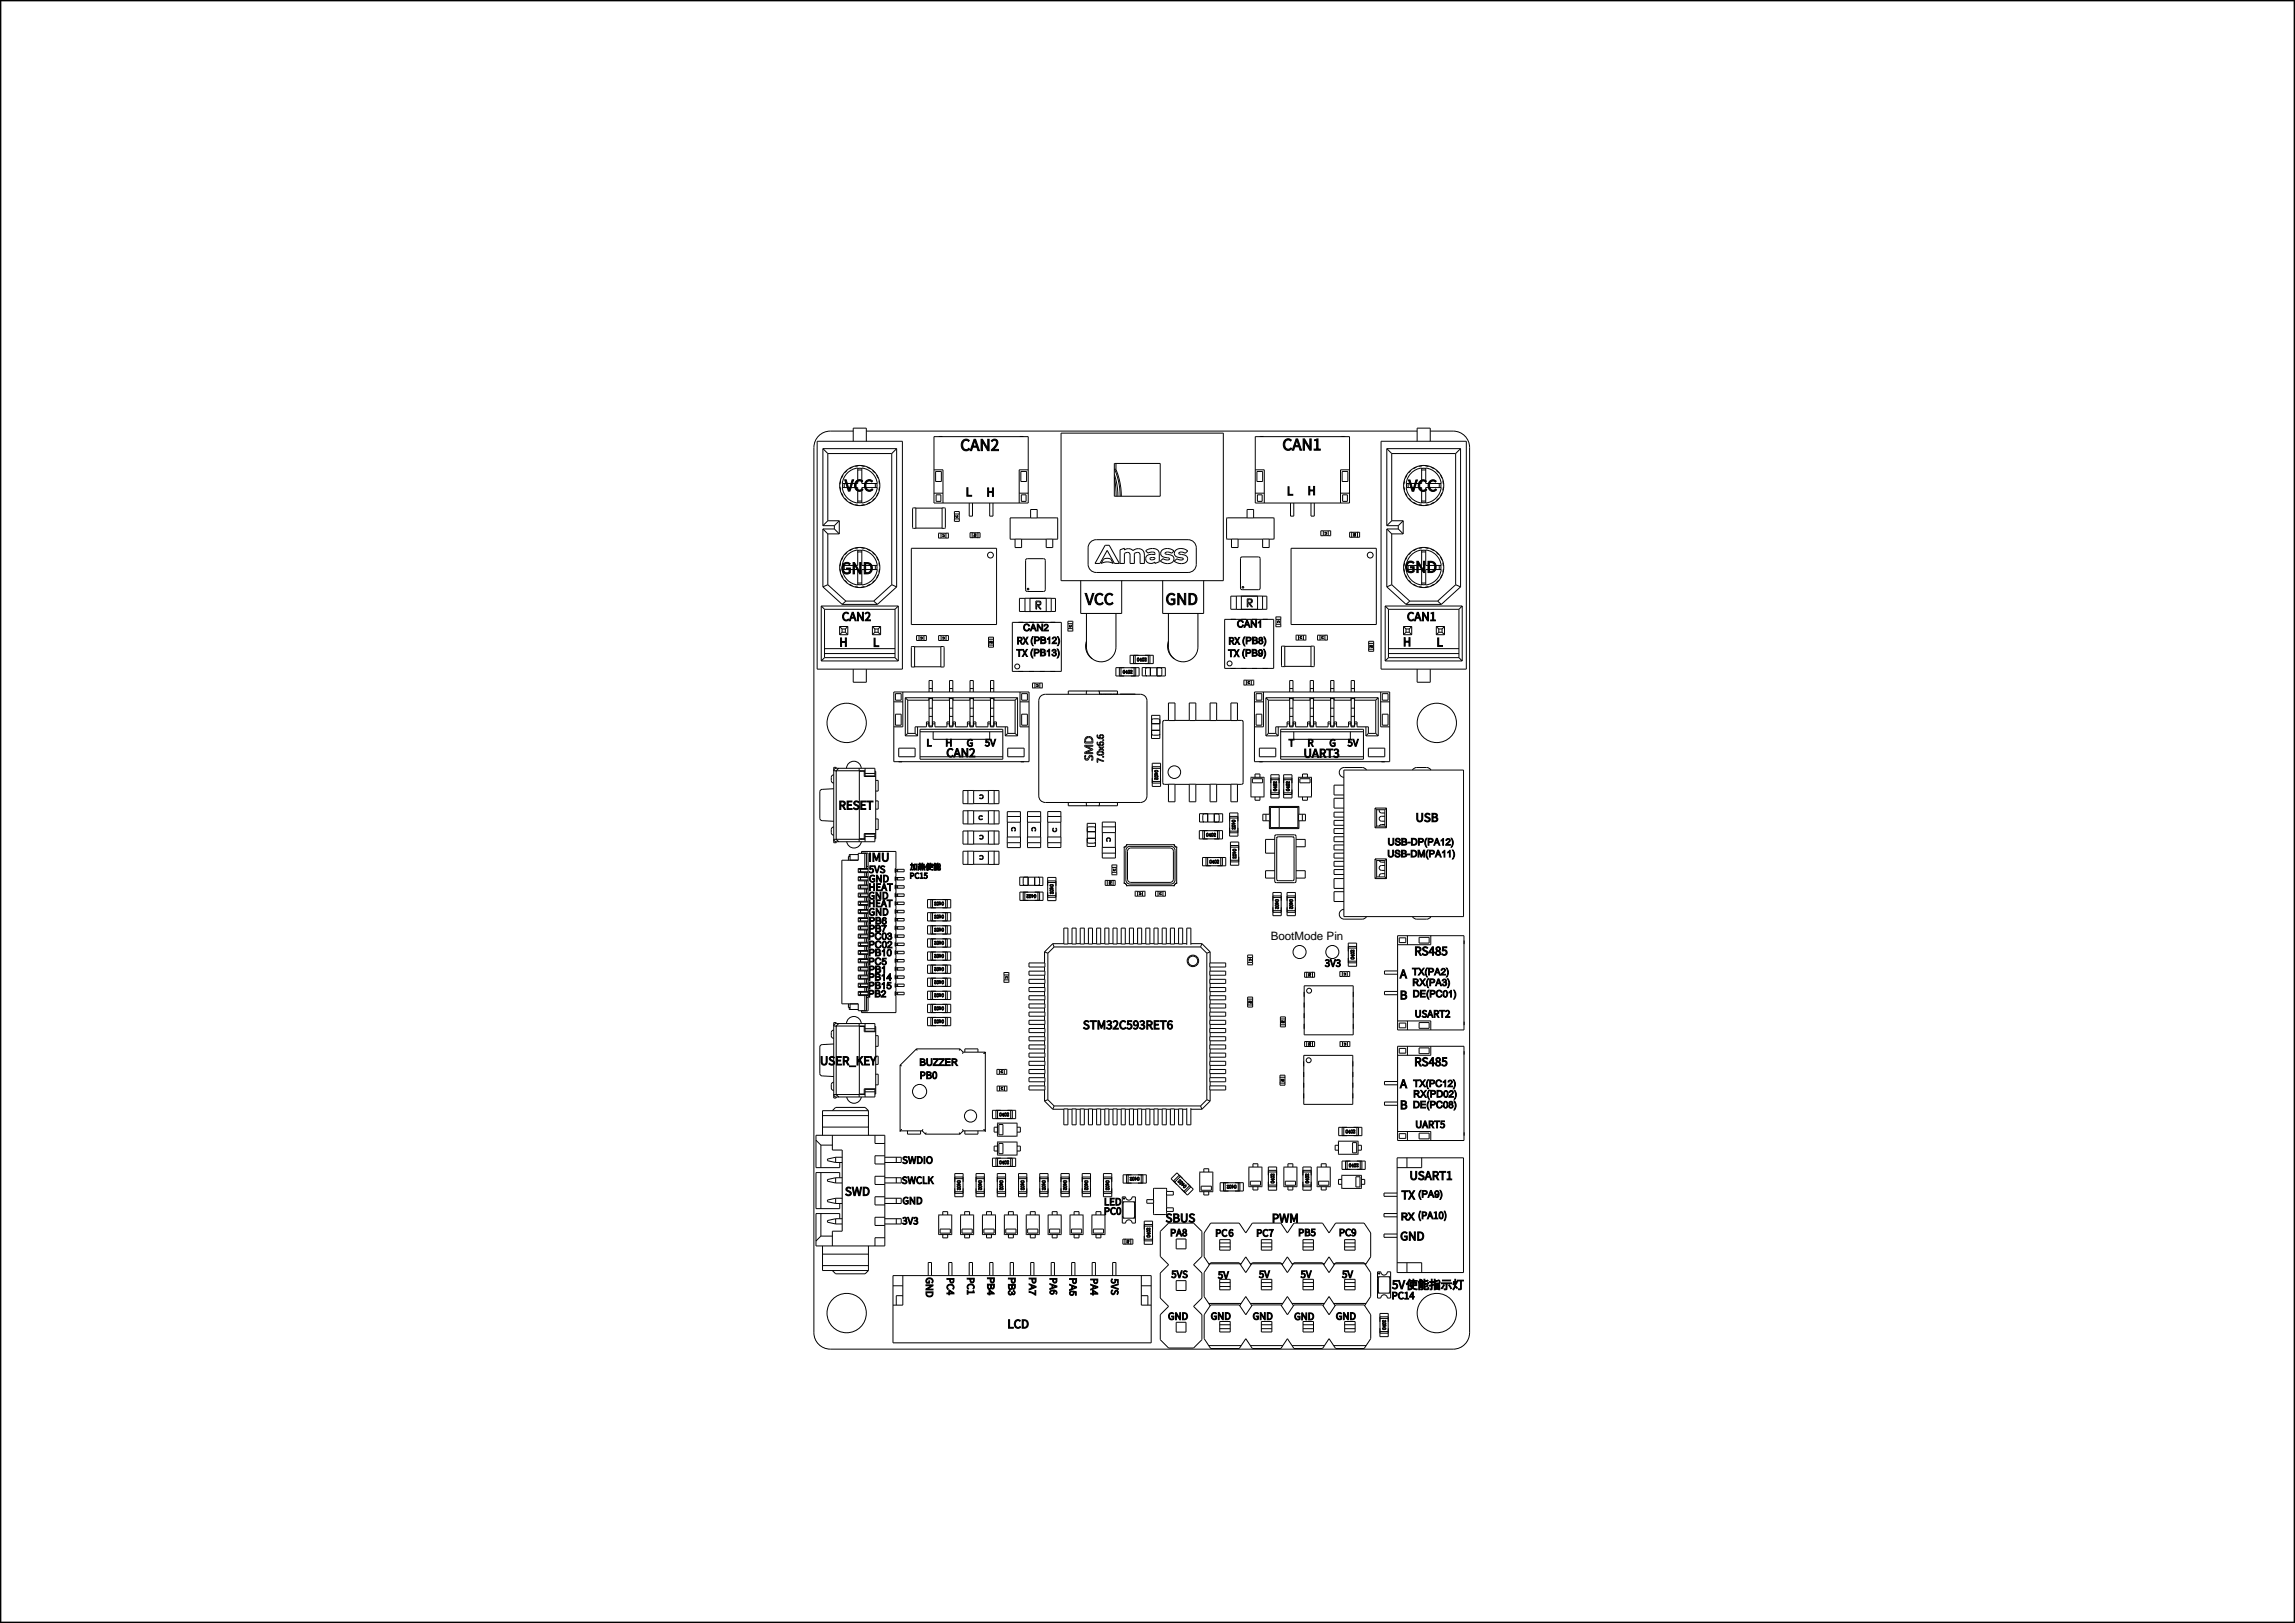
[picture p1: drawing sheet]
<svg xmlns="http://www.w3.org/2000/svg" width="420mm" height="297mm" viewBox="0 0 420 297" stroke-linecap="round" stroke-linejoin="round" font-family="sans-serif">
<defs><g id="words">
<g font-size="2.8">
<text x="175.7" y="82.5">CAN2</text>
<text x="234.7" y="82.4">CAN1</text>
<text x="154.6" y="89.9">VCC</text>
<text x="257.8" y="89.9">VCC</text>
<text x="153.9" y="105">GND</text>
<text x="257.1" y="104.8">GND</text>
<text x="198.6" y="110.7">VCC</text>
<text x="213.3" y="110.7">GND</text>
</g>
<g font-size="2.1">
<text x="176.7" y="90.8">L</text>
<text x="180.5" y="90.8">H</text>
<text x="235.5" y="90.6">L</text>
<text x="239.3" y="90.6">H</text>
<text x="154.1" y="113.6">CAN2</text>
<text x="257.5" y="113.6">CAN1</text>
<text x="153.6" y="118.3">H</text>
<text x="159.7" y="118.3">L</text>
<text x="256.8" y="118.2">H</text>
<text x="262.9" y="118.3">L</text>
<text x="173.2" y="138.5">CAN2</text>
<text x="238.6" y="138.6">UART3</text>
<text x="153.5" y="148.1">RESET</text>
<text x="259.1" y="150.4">USB</text>
<text x="158.9" y="157.6">IMU</text>
<text x="232.5" y="172">BootMode Pin</text>
<text x="256.2" y="179">A</text>
<text x="258.8" y="174.8">RS485</text>
<text x="256.2" y="182.9">B</text>
<text x="198.2" y="188.3">STM32C593RET6</text>
<text x="150.1" y="194.9">USER_KEY</text>
<text x="258.8" y="195.1">RS485</text>
<text x="256.2" y="203">B</text>
<text x="256.2" y="199.1">A</text>
<text x="257.9" y="215.9">USART1</text>
<text x="154.6" y="218.8">SWD</text>
<text x="256.5" y="219.5">TX</text>
<text x="213.3" y="223.7">SBUS</text>
<text x="232.8" y="223.7">PWM</text>
<text x="256.2" y="227">GND</text>
<text x="254.7" y="235.9">5V使能指示灯</text>
<text x="184.4" y="243.1">LCD</text>
</g>
<g font-size="1.8">
<text x="186" y="117.9">RX (PB12)</text>
<text x="187.2" y="115.5">CAN2</text>
<text x="224.8" y="117.9">RX (PB8)</text>
<text x="226.4" y="114.8">CAN1</text>
<text x="186" y="120.1">TX (PB13)</text>
<text x="224.7" y="120.2">TX (PB9)</text>
<text x="169.5" y="136.6">L</text>
<text x="173" y="136.6">H</text>
<text x="176.9" y="136.6">G</text>
<text x="180.2" y="136.6">5V</text>
<text x="235.8" y="136.6">T</text>
<text x="239.3" y="136.6">R</text>
<text x="243.3" y="136.6">G</text>
<text x="246.6" y="136.6">5V</text>
<text x="253.9" y="154.7">USB-DP(PA12)</text>
<text x="159" y="161.4">GND</text>
<text x="159" y="159.7">5VS</text>
<text x="253.9" y="156.8">USB-DM(PA11)</text>
<text x="158.9" y="166">HEAT</text>
<text x="158.9" y="164.5">GND</text>
<text x="158.9" y="167.5">GND</text>
<text x="158.9" y="163">HEAT</text>
<text x="158.9" y="171.9">PC03</text>
<text x="158.9" y="173.5">PC02</text>
<text x="158.9" y="170.6">PB7</text>
<text x="159" y="169.1">PB6</text>
<text x="158.9" y="176.6">PC5</text>
<text x="158.9" y="179.4">PB14</text>
<text x="158.9" y="178">PB1</text>
<text x="158.9" y="174.9">PB10</text>
<text x="242.4" y="176.9">3V3</text>
<text x="258.4" y="178.4">TX(PA2)</text>
<text x="158.9" y="182.5">PB2</text>
<text x="158.9" y="181">PB15</text>
<text x="258.5" y="180.4">RX(PA3)</text>
<text x="258.5" y="182.5">DE(PC01)</text>
<text x="258.9" y="186.2">USART2</text>
<text x="168.3" y="195">BUZZER</text>
<text x="168.3" y="197.4">PB0</text>
<text x="258.6" y="202.8">DE(PC08)</text>
<text x="258.6" y="200.8">RX(PD02)</text>
<text x="258.6" y="198.9">TX(PC12)</text>
<text x="259" y="206.4">UART5</text>
<text x="165.1" y="212.9">SWDIO</text>
<text x="165" y="216.6">SWCLK</text>
<text x="165.1" y="220.4">GND</text>
<text x="202" y="220.6">LED</text>
<text x="259.5" y="219.1">(PA9)</text>
<text x="165.1" y="224.1">3V3</text>
<text x="202" y="222.3">PC0</text>
<text x="214.1" y="226.2">PA8</text>
<text x="222.4" y="226.3">PC6</text>
<text x="229.9" y="226.3">PC7</text>
<text x="237.6" y="226.2">PB5</text>
<text x="245" y="226.2">PC9</text>
<text x="256.3" y="223.3">RX (PA10)</text>
<text x="169.5" y="233.7" transform="rotate(90 169.5 233.7)">GND</text>
<text x="173.3" y="233.8" transform="rotate(90 173.3 233.8)">PC4</text>
<text x="177" y="233.7" transform="rotate(90 177 233.7)">PC1</text>
<text x="180.7" y="233.7" transform="rotate(90 180.7 233.7)">PB4</text>
<text x="184.5" y="233.7" transform="rotate(90 184.5 233.7)">PB3</text>
<text x="188.3" y="233.7" transform="rotate(90 188.3 233.7)">PA7</text>
<text x="192.1" y="233.8" transform="rotate(90 192.1 233.8)">PA6</text>
<text x="195.7" y="233.8" transform="rotate(90 195.7 233.8)">PA5</text>
<text x="199.6" y="233.9" transform="rotate(90 199.6 233.9)">PA4</text>
<text x="203.3" y="234" transform="rotate(90 203.3 234)">5VS</text>
<text x="214.4" y="233.8">5VS</text>
<text x="222.9" y="234">5V</text>
<text x="230.4" y="233.8">5V</text>
<text x="238" y="233.8">5V</text>
<text x="245.6" y="233.8">5V</text>
<text x="254.7" y="237.7">PC14</text>
<text x="213.7" y="241.5">GND</text>
<text x="221.6" y="241.5">GND</text>
<text x="229.2" y="241.5">GND</text>
<text x="236.8" y="241.5">GND</text>
<text x="244.5" y="241.5">GND</text>
</g>
<g font-size="1.4">
<text x="166.5" y="160.8">PC15</text>
<text x="166.5" y="159.1">加热使能</text>
</g>
</g></defs>
<path d="M0 0h420v297h-420z" fill="none" stroke="#000" stroke-width=".5"/>
<g fill="none" stroke="#000" stroke-width=".18">
<path d="M156.1 78.9h-4.2a3 3 0 0 0-2.9 3l-.1 162a3 3 0 0 0 3 3h114a3 3 0 0 0 3-3v-162a3 3 0 0 0-2.9-3h-4.3M158.5 78.3h-2.4v2.4M158.5 78.9h100.8M158.5 78.4v2.3M170.9 79.9h17.3v12.1h-17.3zM171.8 79.9h.1M172.4 79.9h.1M186.7 79.9h.1M187.3 79.9h.1M194.2 79.3h29.7v27h-29.7zM229.7 79.9h17.3v12.1h-17.3zM230.6 79.9h.1"/>
<path d="M231.2 79.9h.1M245.5 79.9h.1M246.1 79.9h.1M261.7 78.3h-2.4v2.4M261.7 78.4v2.3M149.5 80.7h15.6v41.7h-15.6zM150.6 82.1h13.5M150.6 96.2h2.1M150.6 82.1v14.1M150.6 96.8v10.6M150.6 82.1l.9 .9M150.6 96.8l.9 .9"/>
<path d="M150.6 96.8h2.1M151.5 83h11.7M151.5 95.3l-.9 .9M151.5 95.3h2.1M151.5 83v12.3M151.5 97.7v9.3M151.5 97.7h2.1M152.7 96.2v.6M152.7 96.8l.9 .9M153.6 95.3l-.9 .9M153.6 95.3v2.4M153.7 89.1l.1 .6"/>
<path d="M153.8 88l-.1 .6M153.9 90.2l.3 .6M154.1 89.2h2.9v2.9a3.2 3.2 0 0 1-2.9-2.9zM154.2 88.5v.7M154.2 86.9l-.3 .6M154.5 88.5v.7M154.5 91.2l.5 .5M155 86l-.5 .5M155.3 86.4l1.1-.6 .6-.2v2.9h-2.9a3.2 3.2 0 0 1 1.2-2.1zM155.4 92l.6 .3M156 85.4l-.6 .3M156.4 92.4l.7 .1"/>
<path d="M156.5 85.3h.1M157 85.7h.7M157 92h.7M157 91.7h.7M157 86h.7M157.1 85.2l-.6 .1M157.6 85.2l.6 .1M157.7 85.6a3.2 3.2 0 0 1 2.8 2.9h-2.8zM157.7 89.2h2.8a3.2 3.2 0 0 1-2.8 2.9zM158.2 92.4l-.6 .1M158.7 85.4l.6 .3M159.3 92l-.6 .3"/>
<path d="M159.7 86l.5 .5M160.2 91.2l-.5 .5M160.2 88.5v.7M160.5 86.9l.3 .6M160.5 88.5v.7M160.7 90.3l-.2 .5M160.8 90.2l-.1 .1M160.9 88l.1 .6M161 89.1l-.1 .6M163.2 83v24M164.1 82.1l-.9 .9M164.1 82.1v25.3"/>
<path d="M167.1 93l.5-.1v3.8h-.4l-.2-.2zM167.6 93h4.8M167.6 96.6h4.8M170.9 86h1.7v6M170.9 90.2h1.7M171.2 86.3h1.1v1.8h-1.1zM171.3 90.5h.9v1.2h-.9zM171.8 97.6v.9h1.7l.1-.9h-.5v.9M171.8 97.6h.4v.9M171.8 97.6h.1M172.2 97.6h.9M172.4 92.9h.5l.1 .2v3.4l-.1 .2h-.5z"/>
<path d="M172.5 97.9h.3v.3h-.3l.3-.2-.1-.1zM174.7 95h.9M174.7 93.6v1.8M174.7 94.1h.9M174.7 95.4h.1M174.7 93.6h.1M174.7 95.4h.8M174.7 93.6h.8M175 94.3l-.1 .2 .2 .2M175 94.3v.1M175 94.4v.1l.1 .1M175.2 94.3l.1 .2-.2 .2 .1-.1z"/>
<path d="M175.5 93.6h.1M175.6 95.4h-.1M175.6 93.6v1.8M177.9 98.4h1.1M177.9 97.5v.9M178 92v2.4h-.6v-2.3M178 98.4h-.5v-.9h1.9v.9h-.5M178 97.5h.1M178.2 97.6l.4 .3v-.3v.6h-.3v-.2l.1-.1zM178.3 98h.3v.2l-.3-.1zM178.9 97.5h.1M179 97.5v.9"/>
<path d="M181.7 92v2.4h-.6v-2.3M185.8 98.6h1.2v1.6h-1.2zM186.5 90.2h1.7M186.8 86.3h1.1v1.8h-1.1zM186.9 90.5h.9v1.2h-.9zM187 98.7h4.5M188.2 86h-1.7v6.1M188.6 94.8v-1.6h1.2v1.6h-1.2M188.6 94.8h-3.7v3.7l.1 .2h.8M189.8 94.8h3.7l.1 3.8-.9 .1M191.5 98.6h1.2v1.6h-1.2zM202.3 99.8h.7l1.9 3.3h-.9l-1.4-2.4-1.3 2.4h-.9z"/>
<path d="M203.9 84.8h8.4v6h-8.4zM203.9 87.4l.4 3.4M203.9 86.8l.5 1.9 .2 2.1M204 85.9l.7 2.4 .3 2.5M204.2 85.9h.1M204.2 85.9l.7 2.3 .3 2.6M204.2 84.8v1.1h-.3M225.4 98.6v1.6h1.2v-1.6M228.2 93.2h1.2v1.6h-1.2zM228.2 94.8h-3.7v3.8h8.6v-3.8h-3.7M229.7 86h1.7v6M229.7 90.2h1.7"/>
<path d="M230 86.3h1.1v1.8h-1.1zM230.1 90.5h.9v1.2h-.9zM231.1 98.6v1.6h1.2v-1.6M236.8 92v2.4h-.6v-2.3M240.5 92v2.4h-.6v-2.3M241.7 97.1v.1M242.2 97.1v.9h-.5v-.8M242.2 98h.9M242.4 97.7l.2 .1zM242.5 97.5h.3l-.1 .3h-.1l.1-.3zM243.1 97.1v.9h.4v-.9h-1.8M245.3 90.2h1.7"/>
<path d="M245.7 90.5h.9v1.2h-.9v-1.2M246.7 88.1v-1.8h-1.1v1.8h1.1M247 86h-1.7v6.1M247 97.4h1.8v.9h-1.8v-.9M247.4 97.4v.9M247.4 97.4h.1M247.4 98.3h.1M247.7 97.5l.3 .3 .1-.3v.6h-.4v-.2l.2-.1zM247.8 97.9h.2v.2l-.2-.1zM248.4 97.4h.1M248.4 98.3h.1M248.4 97.4v.9"/>
<path d="M252.7 80.7h15.6v41.7h-15.6zM253.8 82.1h13.5M253.8 82.1l.9 .9M253.8 96.8l.9 .9M253.8 96.2h2.1M253.8 82.1v14.1M253.8 96.8v10.6M253.8 96.8h2.1M254.7 83h11.7M254.7 95.3l-.9 .9M254.7 95.3h2.1M254.7 83v12.3"/>
<path d="M254.7 97.7v9.3M254.7 97.7h2.1M255.9 96.8l.9 .9M255.9 96.2v.6M256.8 95.3l-.9 .9M256.8 95.3v2.4M256.9 89.1l.1 .6M257 88l-.1 .6M257.1 90.2l.3 .6M257.3 89.2h2.9v2.9a3.2 3.2 0 0 1-2.9-2.9zM257.4 88.5v.7M257.4 86.9l-.3 .6"/>
<path d="M257.7 88.5v.7M257.7 91.2l.5 .5M258.2 86l-.5 .5M258.5 86.4l1.1-.6 .6-.2v2.9h-2.9a3.2 3.2 0 0 1 1.2-2.1zM258.6 92l.6 .3M259.2 85.4l-.6 .3M259.6 92.4l.7 .1M260.2 91.7h.7M260.2 86h.7M260.2 85.7h.7M260.2 92h.7M260.3 85.2l-.6 .1"/>
<path d="M260.8 85.2l.6 .1M260.9 85.6a3.2 3.2 0 0 1 2.8 2.9h-2.8zM260.9 89.2h2.8a3.2 3.2 0 0 1-2.8 2.9zM261.4 92.4l-.6 .1M261.9 85.4l.6 .3M262.5 92l-.6 .3M262.9 86l.5 .5M263.4 91.2l-.5 .5M263.4 88.5v.7M263.7 86.9l.3 .6M263.7 88.5v.7M264 90.2l-.3 .6"/>
<path d="M264.1 88l.1 .6M264.2 89.1l-.1 .6M266.4 83v24M267.3 82.1l-.9 .9M267.3 82.1v25.3M150.3 110.9v10h14.1M150.3 110.9h14.1M150.3 110.9l.6 .6M150.6 107.4l3.5 3.2M150.9 119.6h12.9M150.9 111.5v8.8M150.9 111.5h12.9"/>
<path d="M150.9 118.7h12.9M151.5 107l-.9 .4M151.5 107l3.3 3M153.7 114.6v1.5M153.7 116.1h1.5M153.7 114.6l.4 .5M153.7 114.6h1.5M153.7 104.1l.1 .6M153.8 103l-.1 .6M153.9 105.2l.3 .6M154.1 115.1v.6M154.1 115.7h.6"/>
<path d="M154.1 115.7l-.4 .4M154.1 115.1h.6M154.1 110.6h6.5M154.1 104.2h2.9v2.9a3.2 3.2 0 0 1-2.9-2.9zM154.2 103.5v.7M154.2 101.9l-.3 .6M154.5 103.5v.7M154.5 106.2l.5 .5M154.7 115.1v.6M154.7 115.7l.5 .4M154.8 110l-.7 .6M154.8 110h5.1"/>
<path d="M155 101l-.5 .5M155.2 114.6l-.5 .5M155.2 114.6v1.5M155.3 101.4l1.1-.6 .6-.2v2.9h-2.9a3.2 3.2 0 0 1 1.2-2.1zM155.4 107l.6 .3M156 100.4l-.6 .3M156.4 107.4l.7 .1M156.5 100.3h.1M157 100.7h.7M157 107h.7M157 106.7h.7M157 101h.7"/>
<path d="M157.1 100.2l-.6 .1M157.6 100.2l.6 .1M157.7 100.6a3.2 3.2 0 0 1 2.8 2.9h-2.8zM157.7 104.2h2.8a3.2 3.2 0 0 1-2.8 2.9zM158.2 107.4l-.6 .1M158.7 100.4l.6 .3M159.3 107l-.6 .3M159.7 114.6l.4 .5v.6M159.7 114.6v1.5M159.7 116.1h1.5M159.7 114.6h1.5M159.7 101l.5 .5"/>
<path d="M159.9 110l.7 .6M160.1 106.2l-.4 .5M160.1 115.7h.6M160.1 115.7l-.4 .4M160.1 115.1h.6M160.2 106.2h-.1M160.2 103.5v.7M160.5 101.9l.3 .6M160.5 103.5v.7M160.7 105.3l-.2 .5M160.7 115.1v.6l.5 .4M160.8 105.2l-.1 .1"/>
<path d="M160.9 103l.1 .6M161 104.1l-.1 .6M161.2 114.6l-.5 .5M161.2 114.6v1.5M163.2 107l-3.3 3M163.2 107l.9 .4M163.8 111.5v8.8h-12.9M164.1 107.4l-3.5 3.2M164.4 110.9l-.6 .6M164.4 110.9v10M166.8 100.3h15.6v14h-15.6zM166.8 118.4l.6-.1v3.8h-.5l-.1-.2z"/>
<path d="M167.4 118.4h4.8M168.2 116.3h.9M168.5 116.9l.1 .1zM168.5 116.6l.3 .1-.1 .2-.1 .1 .1-.3zM169.5 116.3h-.4v.9M169.5 116.3h.1M169.5 116.3v.9h-1.7l-.1-.9h.5v.9M171.8 116.3v.9h1.8v-.9h-.5v.9M171.8 116.3h.1M171.8 116.3h.4v.9M172.2 116.3h.9M172.5 116.9l.2 .1z"/>
<path d="M172.5 116.6l.3 .1v.2l-.1 .1 .1-.3zM180.9 117h.9M180.9 117.1h.1M180.9 118h.9M180.9 118h.1M181 117.3h.6v.4h-.2l-.1-.2-.3 .2 .3-.3zM181.4 117.4h.2l-.1 .3-.1-.1zM181.8 117.1h.1M181.8 118h.1M181.8 116.6h-.9v1.8h.9v-1.8M185.3 113.9h8.9v9h-8.9zM186.4 113.9h.1"/>
<path d="M186.6 109.5h6.6v2.4h-6.6zM187.3 113.9h.1M187.6 109.5v2.4M188.3 113.9h.1M188.5 109.5v2.4M189.2 113.9h.1M190.2 110l.2 .1 .1 .4-.2 .2-.3 .1M190.2 110h-.6v1.5h.1v-.7h.1l.6 .7h.1l-.5-.7M190.3 113.9h.1M190.4 110.4l-.2-.2-.5-.1v.5h.5l.2-.2M191 102.2h-3l-.3 .2v5.5l.2 .3h3.1l.3-.1v-5.6l-.3-.3M191.2 113.9h.1"/>
<path d="M191.5 109.5v2.4M192.2 113.9h.1M192.4 109.5v2.4M193.1 113.9h.1M195.4 115h.9M195.4 113.7v1.8M195.4 115.5h.1M195.4 114.1h.9M195.5 113.7h.8M195.5 113.7h-.1M195.5 115.5h.8M195.7 114.4l.1 .3 .2-.3v.3h-.3z"/>
<path d="M195.8 114.4h.1M196.3 113.7h.1M196.3 115.5h.1M196.3 113.7v1.8M198.8 117.3a2.78 2.78 0 0 0 1.1 3.3M198.8 112.3v6.1a2.7 2.7 0 0 0 2.7 2.7 2.7 2.7 0 0 0 2.7-2.7v-6.1M199.1 100.3a1.5 1.5 0 0 1 1.5-1.5h16.8a1.5 1.5 0 0 1 1.5 1.5v3a1.5 1.5 0 0 1-1.5 1.5h-16.8a1.5 1.5 0 0 1-1.5-1.5v-3M202.6 102.8l1.1 .3-.4-.8-.6-.1-.7 .1-.5 .8 1.1-.3M205.3 106.3v6h-7.5v-6M206.8 119.9h4.3v1.5h-4.3zM207.4 119.9v1.5M207.7 119.9v1.5"/>
<path d="M208.2 101.1l.3 .1 .1 .3v1.6h.8v-1.8l-.2-.5-.6-.4-.9 .1a.58 .58 0 0 1-.8 0l-.6-.1-.5 .2v-.3l-.8 .3v2.5h.8v-1.8l.5-.2 .3 .1 .2 .2v1.7h.8v-1.5a.46 .46 0 0 1 .6-.5M208.3 119.9h.1M209.5 119.9h.1M209.7 100.8l.4-.3 .7-.1h.7l.4 .3 .2 .5 .1 1.6-.8 .3v-.3l-.7 .3-.7-.2-.3-.5 .1-.6 .6-.3h1v-.2l-.4-.3-.9 .2zM210.1 119.9v1.5M210.4 119.9v1.5M210.5 102.1h.8l.1 .2-.7 .2-.2-.2zM213.8 117.3a2.78 2.78 0 0 0 1.1 3.3M213.8 112.3v6.1a2.7 2.7 0 0 0 2.7 2.7 2.7 2.7 0 0 0 2.7-2.7v-6.1M214 102.3l-1.4-.6-.2-.5 .3-.5 .4-.3h.6l.6 .1 .6 .3-.5 .4-.8-.2-.4 .2 .1 .2 1.1 .2 .3 .3 .1 .5-.3 .5-.5 .2h-.6l-1.1-.4 .5-.5 .8 .3 .3-.1 .1-.1M217.3 102.3l-.1 .5-.5 .3h-.9l-.7-.2-.2-.2 .5-.4 .7 .2 .4-.1 .1-.1-1.5-.5-.2-.4 .1-.5 .4-.4 .4-.1h.6l.7 .2 .3 .2-.5 .4-.8-.2-.3 .1-.1 .2 1.4 .4 .2 .6M220.3 106.3v6h-7.5v-6"/>
<path d="M224.1 113.3h9v9h-9zM225.2 113.3h.1M225.2 109.1h6.6v2.4h-6.6v-2.4M226.1 113.3h.1M226.3 109.1v2.4M227.2 109.1v2.4M227.2 113.3h.1M227.3 107.9l-.3-.3v-5.5l.3-.2h3.1l.2 .3v5.5l-.3 .2h-3M228.1 113.3h.1M228.4 109.7l.5 .1 .1 .3-.6 .1zM228.6 109.6h.4l.2 .2-.1 .4-.4 .2 .5 .7h-.2l-.5-.7h-.1v.7h-.1v-1.5h.3M229.1 113.3h.1"/>
<path d="M230 113.3h.1M230.1 109.1v2.4M231.1 109.1v2.4M231.1 113.3h.1M232 113.3h.1M233.5 112.9v1.8M233.5 114.2h.9M233.5 113.3h.9M233.5 112.9h.9v1.8h-.9M233.5 112.9h.1M233.5 114.7h.1M233.8 113.8v.2z"/>
<path d="M233.8 113.6l.3 .1v.3l-.1-.3-.2 .1zM234.6 118.3l.5-.1v3.8h-.4l-.2-.2zM235.1 118.3h4.8M236.3 100.3h15.6v14h-15.6zM237.2 117.1h.1M237.2 116.3v.8M237.2 116.2h1.8v.9h-1.8M237.2 116.2h.1M237.6 116.2v.9M238 116.5h.2l-.3 .2 .4 .1h-.3zM238.5 116.2v.9M239.9 118.2h.5l.1 .2v3.4l-.1 .2h-.5z"/>
<path d="M241.1 117.1h.1M241.1 116.3v.8M241.1 116.2h.1M241.1 117.1h1.8M241.6 116.2v.9M241.9 116.5h.3l-.3 .2 .3 .1h-.3zM242.5 116.2v.9M242.9 116.2h-1.8M242.9 116.2v.1M242.9 117.1h.1M242.9 116.2v.9M250.5 117.7h.9"/>
<path d="M250.5 117.8h.1M250.5 118.8h.9M250.5 118.7h.1M250.5 117.4h.9v1.8h-.9zM250.9 118.2h.2v.2h-.1zM251 118.5l-.1-.2-.3 .2 .3-.3-.3-.1h.6v.3l-.2 .1M251.4 117.8h.1M251.4 118.7h.1M253.5 110.9h14.1M253.5 110.9v10h14.1M253.5 110.9l.6 .6M253.8 107.4l3.5 3.2"/>
<path d="M254.1 119.6h12.9M254.1 111.5h12.9M254.1 118.7h12.9M254.1 111.5v8.8M254.7 107l-.9 .4M254.7 107l3.3 3M256.9 114.6l.4 .5M256.9 116.1h1.5M256.9 114.6v1.5M256.9 114.6h1.5M256.9 104.1l.1 .6M257 103l-.1 .6"/>
<path d="M257.1 105.2l.3 .6M257.3 115.7h.6M257.3 115.1v.6M257.3 115.7l-.4 .4M257.3 115.1h.6M257.3 110.6h6.5M257.3 104.2h2.9v2.9a3.2 3.2 0 0 1-2.9-2.9zM257.4 103.5v.7M257.4 101.9l-.3 .6M257.7 103.5v.7M257.7 106.2l.5 .5M257.9 115.7l.5 .4"/>
<path d="M257.9 115.1v.6M258 110l-.7 .6M258 110h5.1M258.2 101l-.5 .5M258.4 114.6l-.5 .5M258.4 114.6v1.5M258.5 101.4l1.1-.6 .6-.2v2.9h-2.9a3.2 3.2 0 0 1 1.2-2.1zM258.6 107l.6 .3M259.2 100.4l-.6 .3M259.6 107.4l.7 .1M260.2 106.7h.7M260.2 101h.7"/>
<path d="M260.2 100.7h.7M260.2 107h.7M260.3 100.2l-.6 .1M260.8 100.2l.6 .1M260.9 100.6a3.2 3.2 0 0 1 2.8 2.9h-2.8zM260.9 104.2h2.8a3.2 3.2 0 0 1-2.8 2.9zM261.4 107.4l-.6 .1M261.9 100.4l.6 .3M262.5 107l-.6 .3M262.9 114.6l.4 .5M262.9 116.1h1.5M262.9 114.6v1.5"/>
<path d="M262.9 114.6h1.5M262.9 101l.5 .5M263.1 110l.7 .6M263.3 106.2l-.4 .5M263.3 115.7h.6M263.3 115.1v.6M263.3 115.7l-.4 .4M263.3 115.1h.6M263.4 106.2h-.1M263.4 103.5v.7M263.7 101.9l.3 .6M263.7 103.5v.7"/>
<path d="M263.9 115.7l.5 .4M263.9 115.1v.6M264 105.2l-.3 .6M264.1 103l.1 .6M264.2 104.1l-.1 .6M264.4 114.6l-.5 .5M264.4 114.6v1.5M266.4 107l-3.3 3M266.4 107l.9 .4M267 111.5v8.8h-12.9M267.3 107.4l-3.5 3.2M267.6 110.9l-.6 .6"/>
<path d="M267.6 110.9v10M150.9 120.3l-.6 .6M156.1 122.4v2.4h2.4v-2.3M163.6 126.6h24.7v12.8h-24.7zM163.6 128.4h1.6M163.8 120.4l.6 .5M163.9 126.9h1v1.2h-1zM163.9 130.7h1v2h-1zM164.5 136.9h3v1.6h-3zM164.5 139.4h.6M165.2 126.6v6.4h-1.6M165.7 127.7v7"/>
<path d="M165.7 127.7h20.5M165.7 134.7h2.2M165.7 127.7l.4 .4M166.1 134.2h1.4M166.1 128.1v6.1M166.1 128.1h3.9M166.1 134.2l-.4 .5M167.4 122h4.8M167.5 134.2l.4 .5M167.9 133v1.7M168.4 133.5h15.1v5.4h-15.1zM168.4 133.9h15.1"/>
<path d="M168.4 138.5h15.1M169.5 132.5h.5M170 132.1h-.5v.9h-2v1.2M170 127.7v5.3h.7v-.9h.4v.9h2.2v-.9h.4v.9h.7v-.9h.5v.9h2.1v-.9h.5v.9h.7v-.9h.4v.9h2.2v-.9h.4v.9h.7v-.9h.5v.9h2v1.2M170 126h.6M170 129.6h.6M170 127.8h.6v5.1h-.6M170 131.1h.6M170.6 126.6v-2.1h-.6v2.1M170.7 127.7v.4h3v-.4M170.7 132.5h.4M170.8 133.9v1.4h10.3v-1.4"/>
<path d="M172.8 121.9l-.2 .2h-.4v-3.8h.4l.2 .2v3.4M173.3 132.5h.4M173.8 126h.6M173.8 129.6h.6M173.8 127.8h.6v5.1h-.6zM173.8 131.1h.6M174.4 126.6v-2.1h-.6v2.1M174.4 127.7v.4h3.1v-.4M174.4 132.5h.5M177 132.5h.5M177.5 126h.6M177.5 129.6h.6"/>
<path d="M177.5 127.8h.6v5.1h-.6zM177.5 131.1h.6M178.1 126.6v-2.1h-.6v2.1M178.2 127.7v.4h3v-.4M178.2 132.5h.4M180.8 132.5h.4M181.3 126h.6M181.3 129.6h.6M181.3 127.8h.6v5.1h-.6zM181.3 131.1h.6M181.9 126.6v-2.1h-.6v2.1M181.9 127.7v.4h3.9"/>
<path d="M181.9 132.5h.5M184 134.7h2.2M184 133v1.7M184.4 134.2h1.4M184.4 134.2l-.4 .5M184.4 136.9h3v1.6h-3zM185.8 134.2l.4 .5M185.8 128.1v6.1M186.2 127.7l-.4 .4M186.2 127.7v7M186.4 122.9h.9M186.7 128.4h1.6"/>
<path d="M186.7 126.6v6.4h1.6M186.8 139.4h.6M187 126.9h1v1.2h-1zM187 130.7h1v2h-1zM188.3 122.9h.9M189 125v.9M189 125.9h.1M189 125h.1M189 125h1.7M189.4 125v.9h-.4M189.4 125.9h.9M189.7 125.6l.3-.1-.1 .1z"/>
<path d="M189.7 125.3v.1M189.7 125.3h.2l.1 .2M189.7 125.4l.2-.1 .1 .2M190.3 122.9h.9M190.3 125v.9h.4l.1-.9M190.7 125h.1M193.1 122.9h-.9M195.5 127v-.6h9v.7M198.7 136.6h.1M198.7 136.5l.1 .1M198.8 134.9l.4-.1 .5 .1 .3 .4v.7h-1.5v-.7zM198.8 136.6l1.2 .5v.1l-1.3 .5h1.3v.2h-1.5v-.2l1.2-.5"/>
<path d="M198.8 136.6h1.2v-.2h-1.5v.2l1.2 .5M198.8 135.1l.3-.1 .5 .1 .2 .2v.5h-1.1zM199 126.4l-.2 .2v.4M199.2 138.6l.3-.4 .3 .1 .2 .3-.1 .5h-.2l.2-.4-.2-.3-.2 .1-.4 .5-.4 .1-.2-.3v-.5h.2l-.1 .3 .2 .3h.2l.2-.3M199.7 137.1v.1M200.8 139.5h.1v-.6l1 .4h.1v-.1l-1.2-.4v.7M200.8 135.8h.1l.1 .4 .4 .1-.2-.1v-.3l.2-.2h.4l.2 .3v.3l-.4 .2-.5-.1-.3-.2zM200.8 134.5h.1l.1 .4 .3 .1v-.4l.5-.2 .2 .3v.3l-.4 .2-.5-.1-.3-.2zM200.8 137.6l.9-.1 .3 .2v.3l-.3 .2h-.6l-.3-.3zM200.9 137.7l.7-.1 .2 .3-.2 .2-.5-.1-.2-.1zM201 126.5h.2v.5M201.3 127l2.3 .1"/>
<path d="M201.3 135h.1M201.4 135h.1M201.4 136.3h.1M201.5 137l-.4 .2v.2l.5-.3 .4 .3v-.2M201.5 137h.1M201.5 127v.1M201.6 127v.1M201.6 137h.1M201.7 137h-.1M201.7 137h.1M201.7 137l.3 .2M201.7 137l.3-.2v-.2l-.5 .3-.4-.3v.2l.4 .2"/>
<path d="M201.8 127v.1M202 127h.1M202.3 127v.1M202.4 127v.1M202.6 127v.1M203.1 127v.1M203.2 127v.1M203.3 127v.1M203.6 127v.1M204.2 127v.1M204.4 127v.1M204.5 127l-.8 .1"/>
<path d="M204.8 123.7v-1.5h3v1.5M205 127l2.8 .1M205.1 122.2v1.5M205.4 127v.1M205.7 127v.1M205.7 122.6l-.2 .4 .2 .3M205.7 123.3h.1M205.7 122.6h.1M205.7 122.7l-.1 .3 .1 .2M205.7 122.7l.1 .3-.1 .2M205.7 122.6l.2 .3-.2 .4M205.7 123.7h.1"/>
<path d="M205.9 123.1h.3M205.9 123.1l.3-.4 .1 .5M205.9 123.1h.1M206 123.1l.2-.4-.1 .5M206.1 123.3h.2M206.1 123.2v.1M206.3 123.2v.1M206.3 123.1h.1M206.3 123.1h-.1M206.6 122.6l-.2 .4 .2 .3M206.6 123.3h.1M206.6 122.6h.1"/>
<path d="M206.6 122.7l-.1 .3 .1 .2M206.6 122.7l.1 .2-.1 .3M206.6 122.6l.2 .3-.2 .4M206.9 122.7l.1-.1-.1 .2zM206.9 122.2h1.6v1.5h-4.3v-1.5h1.5M206.9 123.7h.1M207 127v.1M207 122.6l.2 .2-.3 .4 .3-.1v.2h-.3l.2-.4zM207.5 122.2v1.5M208.2 120.4h.1M208.2 120.4l-.1 .3 .1 .3M208.3 121h.1"/>
<path d="M208.3 120.4h.1M208.3 121l.1-.4-.1-.2-.1 .3 .1 .3M208.3 120.4l.2 .3-.2 .3M208.3 121.4h.1M208.8 120.5h.1M208.8 120.5l-.2 .3h.2M208.8 120.5l-.1 .5h.2M208.8 120.4h.1M208.8 120.4l-.3 .4h.3M208.8 120.4l.1 .6M208.8 120.8h.1h-.1M208.9 121h.1"/>
<path d="M209.1 120.4l.2 .2-.1 .4-.1-.2zM209.2 120.4l-.2 .3 .2 .3M209.2 121h.1M209.2 120.4h.1M209.2 120.4l.2 .3-.2 .3M209.5 120.9v.1M209.5 121h.3M209.5 121.4h.1M209.7 120.9l.1-.1v.2M209.7 120.9h-.2l.3-.3-.2-.2-.1 .2 .1-.2 .1 .2-.2 .3M210.5 122.2v1.5l-.8-.1-.1-1.1 .2-.3h2.5l.3 .3v1l-.3 .2M210.5 123.7l.1-1.5h-1.6v1.5h.9"/>
<path d="M210.7 130.9h1.6v1.5h-1.6zM210.8 133.6h1.5M210.8 133.6l-.1 1.5h1.6v-3.3l-.2-.2-1-.1-.3 .2v2.5l.1 .3h1.1l.3-.3M210.9 139.7h1.5v4.2h-1.5zM211.7 123.7h-1.2M211.7 122.2h1.6v1.5h-1.6v-1.5M213.8 128.6h1.2v3.3h-1.2zM213.8 131.8h-.8l-.2 .3v11.2l.3 .2h14.3l.1-.3v-11.1l-.2-.3h-.8M215 131.8h2.6M217.6 128.6h1.2v3.3h-1.2zM218.8 131.8h2.6M222.6 128.6h-1.1v3.3h1.2v-3.3"/>
<path d="M222.7 131.8h2.6M225.2 122.3h.9M225.3 128.6h1.2v3.3h-1.2zM227.2 122.3h.9M227.6 125.3v.1M227.6 124.5v.8M227.6 124.5h.5v.9M227.6 124.5h.1M227.7 125.4h1.7M228.1 124.5h.9M228.4 124.9l.1 .2 .2-.1M228.4 124.9l.1 .1h.2"/>
<path d="M228.4 124.7l.3 .1h-.2l-.1 .1zM228.7 125h.1M229.1 122.3h.9M229.4 125.3v.1M229.4 125.3v-.8h-.4v.9M229.6 126.6h24.7v12.8h-24.7zM229.6 128.4h1.6M229.9 126.9h1v1.2h-1zM229.9 130.7h1v2h-1zM230.5 136.9v1.6h3v-1.6h-3M230.5 139.4h.6M231.1 139.4h.1"/>
<path d="M231.2 126.6v6.4h-1.6M231.7 127.7l.4 .4M231.7 127.7h20.5M231.7 134.7h2.2M231.7 127.7v7M232 122.3h-.9M232.1 134.2h1.4M232.1 128.1v6.1l-.4 .5M233.5 134.2l.4 .5M233.9 133v1.7M234.4 133.9h15.1M234.4 133.5h15.1v5.4h-15.1z"/>
<path d="M234.4 138.5h15.1M235.1 121.9h4.8M235.5 132.5h.5M236 127.7v.4h-3.9M236 126h.6M236 129.6h.6M236 127.8h.6v5.1h-.6zM236 131.1h.6M236.6 126.6v-2.1h-.6v2.1M236.7 127.7v.4h3v-.4M236.7 132.1v.9h-.7v-.9h-.5v.9h-2v1.2M236.7 132.5h.4"/>
<path d="M236.8 133.9v1.4h10.3v-1.4M239.3 132.5h.4M239.8 126h.6M239.8 129.6h.6M239.8 131.1h.6M240.4 126.6v-2.1h-.6v2.1M240.4 127.8h-.6v5.1h.6M240.4 127.7v5.3h-.7v-.9h-.4v.9h-2.2v-.9h-.5M240.4 132.5h.5M243 132.5h.5M243.5 127.7v.4h-3.1M243.5 126h.6"/>
<path d="M243.5 129.6h.6M243.5 131.1h.6M244.1 126.6v-2.1h-.6v2.1M244.1 127.8h-.6v5.1h.6M244.2 127.7v5.3h-.7v-.9h-.5v.9h-2.1v-.9h-.5M244.2 132.5h.4M246.8 132.5h.4M247.2 127.7v.4h-3M247.3 126h.6M247.3 129.6h.6M247.3 131.1h.6M247.9 126.6v-2.1h-.6v2.1"/>
<path d="M247.9 127.8h-.6v5.1h.6M247.9 132.1h.5v.9h2M247.9 128.1h3.9M247.9 127.7v5.3h-.7v-.9h-.4v.9h-2.2v-.9h-.5M247.9 132.5h.5M250 134.7h2.2M250 133v1.7M250.4 133v1.2h1.4M250.4 136.9v1.6h3v-1.6h-3M250.4 134.2l-.4 .5M251.8 134.2l.4 .5M251.8 128.1v6.1"/>
<path d="M252.2 127.7l-.4 .4M252.2 127.7v7M252.7 128.4h1.6M252.7 126.6v6.4h1.6M252.8 139.4h.6M253 126.9h1v1.2h-1zM253 130.7h1v2h-1zM254.1 120.3l-.6 .6M259.3 122.4v2.4h2.4v-2.3M267 120.4l.6 .5M152.6 141.8l-.2 .1a1.02 1.02 0 0 0 0 1.3l.2 .1M152.6 151.3l-.2 .1a1.08 1.08 0 0 0-.2 1.2l.4 .2"/>
<path d="M152.6 144.3l-2.1 .1-.4 .3-.1 .2 .1 5 .4 .3 2.1 .1M153 141h.1M153 153.6h.1M153 153.6l.5 .4-.1-.1M153 140.6l-.3 .1-.1 .3h5.7M153 140.6v-.2h-.4v13.8h.4v-.2M153 141v12.6M153 140.6h7.1v1.4M153.4 140.7l.1-.1-.5 .4M154.9 140.6a1.35 1.35 0 0 1 1.4-1.3 1.35 1.35 0 0 1 1.3 1.3M155 154a1.35 1.35 0 0 0 1.3 1.2 1.35 1.35 0 0 0 1.3-1.2M155.6 156.4v1h1.5"/>
<path d="M155.6 156.7h-.3v.7M157.1 156.4h-1.7v.3M157.1 159.1h1.8M157.1 159.5h1.8M157.2 140.6v13.4M157.3 141.1h1M157.3 153.5h1M157.5 159.1v.4M157.6 141l-.1 .1M157.6 153.5v.1M157.7 156.2v-.4h6.3v3.1h-.2v.8M157.7 156.1h1.2v28.9h-1.2"/>
<path d="M158.2 141.1v1h2.1M158.3 156.2v2.7M158.3 159.7v.7M158.3 154h.1M158.3 153.6h-5.7l.1 .3 .3 .1M158.3 140.6h.1M158.3 140.6v1.4h1.8M158.3 141.5h1.8M158.3 153.1h1.8M158.6 158.6h.3M158.6 158.9v-2.7h-1.5v1.2h-3v26.3h3v1.3h1.5v-2.8M158.6 159.7v.7"/>
<path d="M158.9 158.9h-1.8v.8h1.8M160.1 152.6h-1.8v1.4M160.1 152.6v1.4h-7.1M160.1 141.1h.2v12.4h-.2M160.3 142.8h.4v2h-.4M160.3 146.6h.4v1.5h-.4M160.3 149.9h.4v1.9h-.4M160.3 152.5h-2.1v1M163.8 159.7h.2v.7h-.2v.8M163.8 159.1h1.7v.4h-1.7M163.9 159.1v.4M164 159.1v.4"/>
<path d="M164.3 159.1v.4M177.1 144.7v2.4M177.1 148.4v2.4M177.1 152.1v2.4M177.1 155.8v2.4M177.1 150.8h.1M177.1 147.1h.1M177.1 158.2h.1M177.1 154.5h.1M177.1 155.8h1.1v2.4M177.1 155.8h.1M177.1 152.1h1.1v2.4h-1.1"/>
<path d="M177.1 152.1h.1M177.2 152.1h-1v2.4h1M177.2 155.8h-1v2.4h6.6v-2.4h-.9M177.2 144.7h-.1M177.2 148.4h-.1M177.2 147.1h-1v-2.4h6.6v2.4h-.9M177.2 150.8h-1v-2.4h6.6v2.4h-.9M178.2 144.7v2.4h-1M178.2 148.4v2.4h-1M178.2 150.8h2.7M178.2 147.1h2.7M178.2 152.1h2.7"/>
<path d="M178.2 154.5h2.7M178.2 155.8h2.7M179.3 156.6h.5l.1 .2v.3l-.3 .2-.3-.1v-.1l.4 .1 .2-.3-.2-.3zM179.3 152.9h.5l.1 .2v.3l-.3 .2-.3-.1v-.1l.4 .1 .2-.3-.2-.3zM179.5 149.3l-.2 .1-.1 .2 .2 .3h.4l-.2 .1-.3-.1-.2-.2 .3-.4 .4 .1-.3-.1M179.6 146.1l-.4-.1 .5 .2 .2-.4-.1-.3-.3-.1-.3 .2 .5-.1 .2 .3-.1 .2-.2 .1M180.9 152.1h1v2.4h-1zM181.9 148.4v2.4h-1v-2.4M181.9 144.7v2.4h-1v-2.4M181.9 152.1h.9v2.4h-.9M181.9 155.8v2.4M181.9 155.8h-1v2.4"/>
<path d="M184.3 153.2h2.5l-.1 1.9h-2.4zM184.3 154.2h.1M184.3 149.4h.1M184.3 148.5h2.4l.1 2h-2.5zM184.4 149.4h2.3M184.4 149.4h-.1M184.4 150.5v2.7M185.8 151.8l-.1-.3h-.2l-.3 .2 .1 .4-.2-.3 .1-.2 .2-.2 .4 .3-.1 .4 .1-.3M186.7 150.5v2.7M186.7 154.2h-2.4M186.7 149.4h.1M186.8 154.2h-.1"/>
<path d="M188 154.2h.1M188.1 149.4h2.4M188.1 149.4h-.1M189.5 151.8l-.1-.3h-.2l-.3 .2 .1 .4-.2-.3 .1-.2 .3-.2 .3 .3-.1 .4 .1-.3M190.4 150.5v2.7M190.4 148.5h-2.4v6.6h2.4l.1-1.9h-2.5M190.4 148.5l.1 2h-2.5M190.4 154.2h-2.4M190.5 149.4h.1M190.5 154.2h-.1M191.7 153.2h2.5v1h-2.5M191.8 149.4h2.3"/>
<path d="M191.8 149.4h-.1M192.7 151.6h.1l-.1 .4 .3 .2 .3-.2v-.5l.1 .4-.1 .2-.3 .1-.3-.1-.1-.3zM194.1 149.4h.1M194.1 150.5v2.7M194.1 149.4v-.9h-2.4v6.6h2.4v-.9M194.2 149.4v1.1h-2.5M198.8 146.9v.4l.2 .1M199 152.2h.1M199 153.4h1.5M199 151.6l.2-.3h1l.3 .3M199 152.2h1.5M199 153.4l-.1 1.5h1.6v-4.2h-1.5v3.4l.3 .2h.9l.3-.3"/>
<path d="M200.5 152.2h.1M201.2 146.8v.6h-.2M201.7 152.4h2.4v-2h-2.4v6.6h2.4v-1.9h-2.4M201.7 156.1h.1M201.7 151.3h.1M201.7 151.3h2.4M202.6 153.4l.3-.1 .2 .1 .1 .3-.1 .3 .1-.4-.3-.2-.3 .1 .1 .5-.1-.1-.1-.2zM203.5 159.6h.9M203.5 158.3v1.8M203.5 158.7h.9M203.5 158.3h.9M203.5 158.3h.1"/>
<path d="M203.8 159l.1 .3 .2-.3-.1 .3h-.2zM204.1 152.4v2.7M204.1 156.1h-2.4M204.1 156.1h.1M204.4 158.3h.1M204.4 158.3v1.8M204.5 146.8v.6h-9v-.5M205.7 155v.1M205.7 155h.1M205.7 155v6.6M206.2 154.6h8.7M206.2 154.6h.1"/>
<path d="M206.2 154.6l-.1 .2-.4 .2M206.3 155.1l.5-.2h7.5l.4 .1 .2 .3 .1 .3v5.4l-.1 .4-.2 .3-.4 .1h-7.5l-.4-.1-.3-.3-.1-.4v-5.4zM206.3 154.6l-.6 .4M209.9 145.6v-17.4a1.19 1.19 0 0 0-1.2-1.2h-17.4a1.19 1.19 0 0 0-1.2 1.2v17.4a1.2 1.2 0 0 0 1.2 1.2h17.4a1.19 1.19 0 0 0 1.2-1.1M210.9 142.4h.1M210.9 141.2h.1M210.9 143h1.5M210.9 140.3h1.5M210.9 140.6h1.5M210.9 143.3h1.5M211.3 142h.1M211.3 141.1h.1"/>
<path d="M211.3 141.8h.1M211.3 141.5h.1M211.3 141.5v.3M211.3 141.6h.5M211.3 142l.4-.1 .2 .2h-.4zM211.3 141.1l.4-.1 .2 .2h-.4zM211.5 142.6v.1M211.5 141.8h.1M211.5 141.4h.1M211.5 141.4v.2M211.5 141.7v.1M211.5 141.4l.4 .3h-.6"/>
<path d="M211.5 141.4l.3 .2M211.7 142.4h.2v.2h-.2l-.3-.2 .1 .2M211.8 142.4h.1M211.8 142.4h.1l-.1 .2-.5-.3v.3l.2 .1M211.8 141.6h.1M211.9 142h.1M211.9 142l-.3-.1-.3 .1M211.9 141.1l-.3-.1-.3 .1M211.9 141.1h.1M211.9 142l-.3 .2-.3-.2M211.9 141.1l-.3 .2-.3-.2M212.4 141.2h.1"/>
<path d="M212.4 142.4h.1M213.8 143.5v3.2h1.2v-3.2M214.1 155.2l-7.5 .1-.3 .5v5.1l.2 .4 .4 .2h7.2a.6 .6 0 0 0 .6-.6v-5.1l-.1-.4-.5-.2M214.8 154.6l.5 .4M214.9 154.6h.1M214.9 154.6l.1 .3 .3 .1M215.3 155h.1M215.3 155.1h.1M215.3 155l.1 6.6M217.6 143.5v3.2h1.2v-3.2M219.5 148.9h4.3v1.5h-4.3zM220.1 156.9h4.2v1.5h-4.2z"/>
<path d="M220.1 152h3v1.5h-3zM220.4 148.9l-.3 .3v1l.3 .2M220.4 152v1.5M220.7 156.9v1.5M220.8 152.8l.1 .3M220.9 152.5l.2 .2-.1 .4-.2-.2zM220.9 152.5l-.1 .3M221 153.1h.1M221 152.5h-.1M221 152.5h.1M221 152.5l.1 .3-.1 .3M221 156.9v1.5"/>
<path d="M221 152h-1.5v1.5h1.5M221 148.9v1.5M221.4 152.6h.1M221.4 152.6l-.2 .3h.2M221.4 152.6v.5h.2M221.5 143.5v3.2h1.2v-3.2M221.5 152.5h.1M221.5 152.5l-.3 .4h.2M221.5 157.4l.1 .2v.4l-.2-.2zM221.5 152.5l.1 .6M221.5 152.9h.1h-.1M221.5 157.4l-.1 .3 .1 .3"/>
<path d="M221.5 158h.1M221.5 157.4h.1M221.5 157.4l.2 .3-.2 .3M221.6 153.1h.1M221.6 156.9h.1M221.6 158.4h.1M221.8 152.5l.2 .2-.1 .4-.2-.2zM221.8 157.8h.2M221.8 157.8h.1M221.9 152.5l-.2 .3 .2 .3M221.9 153.1h.1M221.9 152.5h.1"/>
<path d="M221.9 152.5l.1 .2-.1 .4M221.9 158h.1M222 157.5h.1M222 157.5l-.2 .3M222 157.5v.5M222.1 157.4h.1M222.1 157.4l-.3 .4M222.1 157.4v.6M222.2 152.5h.1l-.1 .2zM222.2 158h.1M222.2 158h-.3M222.2 157.8h.1"/>
<path d="M222.2 157.8h-.1M222.2 152h1.5v1.5h-1.5M222.2 148.9v1.5M222.3 152.5l.2 .2-.3 .3 .3-.1v.2h-.4l.3-.4zM222.3 157.7l.1 .3M222.3 157.7l.2-.3 .1 .4-.2 .2M222.4 157.4l-.1 .3 .1 .3M222.4 158h.1M222.4 157.4h.1M222.4 157.4l.2 .3-.2 .3M222.8 157.4l.2 .1-.2 .4 .3-.1-.1 .2h-.3l.3-.4-.1-.2-.2 .2zM222.8 156.9h.1"/>
<path d="M222.8 158.4h.1M222.8 148.9l.3 .3v1l-.3 .2M222.8 152v1.5M223.4 156.9v1.5M223.7 156.9v1.5M225 151.5v1.5h1.5v-1.5M225 150.3v-1.5h1.5v1.5M225 152.1h1.5M225 149.4h1.5v3h-1.5zM225 149.7h1.5M225.2 154.1h1.5v4.2h-1.5zM225.2 156.8h.1"/>
<path d="M225.2 155.6h.1M225.2 157.4h1.5M225.2 154.7h1.5M225.2 155h1.5M225.2 157.7h1.5M225.3 143.5v3.2h1.2v-3.2M225.5 151.1h.1M225.5 150.2h.1M225.5 151.4l.4 .3 .2-.1-.1 .1h-.2l-.3-.3 .1 .4-.1-.1zM225.5 150.7h.5l-.3-.2v.2M225.5 150.6v.1M225.5 151.1l.3-.1 .3 .2h-.5z"/>
<path d="M225.5 150.2l.3-.1 .3 .2h-.5zM225.6 156.5h.1M225.6 155.6h.1M225.6 156.7l.5 .3 .1-.1-.2-.1h.2v.2h-.2l-.3-.2 .1 .3h-.2zM225.7 150.5h.1M225.7 150.8v.1v-.1M225.7 150.5v.2M225.7 156.4l.3-.1 .2 .2-.4 .1zM225.7 150.5l.4 .3-.6 .1v-.3M225.8 157.1h.1M225.8 156.1v.1v-.1M225.8 155.8l.4 .3-.6 .1v-.2l.5 .1"/>
<path d="M225.8 155.8v.3M225.8 155.8l.3 .3M225.9 151.4l.2 .2zM225.9 155.7l-.3-.2h.6l-.3 .2M226.1 151.1h.1M226.1 150.2h.1M226.1 151.1l-.3 .2-.3-.2M226.1 150.2l-.3 .2-.3-.2M226.1 151.1l-.4-.1-.2 .1M226.1 150.2l-.4-.1-.2 .1M226.1 156.1h.1M226.2 156.5h.1"/>
<path d="M226.2 155.6h.1M226.2 156.5l-.2 .1-.4-.1M226.2 155.6l-.2 .1-.4-.1M226.2 156.5l-.3-.2-.3 .2M226.2 155.6l-.3-.2-.3 .2M226.7 155.6h.1M226.7 156.8h.1M228.9 142.3h2.4v3.5h-2.4zM229.2 142.5h1.9v.8h-1.9zM230.6 142.2v-.6h-.9v.6M230.6 145.8v.6h-.9v-.6M231.1 149h1.3v1.2h-1.3z"/>
<path d="M231.7 149v1.2M232.3 147.6h5.4M232.3 151.6h5.4M232.3 147.6v1.4M232.3 150.2v1.4M232.3 147.6l.2 .2M232.5 151.4l-.2 .2M232.5 147.8h5v3.6M232.5 147.8v3.6M232.6 143.3v-1.5h1.5v1.5M232.6 142.4h1.5v3h-1.5zM232.6 142.7h1.5"/>
<path d="M232.6 145.1h1.5M232.6 144.5v1.5h1.5v-1.5M233 144.6h.1M233 143.2l.2 .2zM233 143.6v.1M233 144.5v.1M233.1 143.1h.2l.3 .2-.1-.3h.1v.4l-.3-.3-.3 .1zM233.1 143.6l.5 .1-.3 .1zM233.1 144.5l.5 .1-.3 .1zM233.1 144.1h.1M233.3 153.6h-1.7v2.5h1.7M233.3 159.3h-1.7v1.4h1.7"/>
<path d="M233.4 152.9l3.5-.1 .3 .1v8.4l-.2 .2h-3.5l-.2-.2zM233.4 144.1v.2l-.3-.2M233.4 144l.1-.1v.1M233.4 144.3h.1M233.5 144.1v.2M233.6 143.9l-.6 .1 .4 .3M233.6 143.9v.2h-.5M233.6 143.9h.1M233.7 143.6l-.4-.1-.3 .1M233.7 144.5l-.4-.1-.3 .1M233.7 144.5v.1M233.7 143.6v.1"/>
<path d="M233.7 143.7l-.3 .1-.4-.1M233.7 144.6l-.3 .1-.4-.1M233.7 153.2l.2-.1h2.7l.2 .2v7.6l-.2 .3h-2.7l-.2-.2zM234.1 147.8v3.6M234.9 143.3h.1M234.9 141.8h1.5v4.2h-1.5zM234.9 144.5h.1M234.9 142.4h1.5M234.9 145.4h1.5M234.9 142.7h1.5M234.9 145.1h1.5M235.4 143.6v.1"/>
<path d="M235.4 144.5v.1M235.4 143.2l.2 .2zM235.4 143.7l.3 .1M235.4 144.6h.1M235.4 144.6l.3 .1M235.4 143.6l.3 .2M235.4 144.5l.3 .2M235.4 143.1h.2l.3 .2-.1-.3h.2v.4l-.4-.3-.2 .1zM235.5 144.1h.5M235.5 144.1l.3 .2M235.5 144.1h.1M235.7 143.5l.3 .1"/>
<path d="M235.7 144.4l.3 .1M235.7 143.5l-.3 .1M235.7 144.4l-.3 .1M235.8 143.9h.1M235.8 143.9v.1M235.8 144.1v.2M235.8 144.3h.1M236 144.1h.1M236 143.9h.1M236 143.9v.2M236 143.9l-.6 .1 .4 .3M236 143.6l-.3 .2"/>
<path d="M236 144.5l-.3 .2M236 143.6l-.3-.1-.3 .1M236 144.5l-.3-.1-.3 .1M236 143.6v.1M236 144.5v.1M236 143.7l-.3 .1M236 144.6l-.3 .1M236.4 144.5h.1M236.4 143.3h.1M237.2 153.6h1.7v1.4h-1.7M237.2 159.3h1.7v1.4h-1.7M237.5 151.4l.2 .2"/>
<path d="M237.5 151.4h-5M237.6 142.3h2.4v3.5h-2.4zM237.6 149h1.3v1.2h-1.3zM237.7 147.6l-.2 .2M237.7 147.6v1.4M237.7 150.2v1.4M237.9 142.5h1.9v.8h-1.9zM238.3 149v1.2M239.3 142.2v-.6h-.9v.6M239.3 145.8v.6h-.9v-.6M245.9 143.7h-1.8v1.8h1.8M245.9 146.1h-1.8v1.8h1.8"/>
<path d="M245.9 148.6h-1.8v.9h1.8M245.9 150.1h-1.8v.9h1.8M245.9 151.6h-1.8v.9h1.8M245.9 153.1h-1.8v.9h1.8M245.9 154.6h-1.8v.9h1.8M245.9 156.1h-1.8v.9h1.8M245.9 157.6h-1.8v.9h1.8M245.9 159.1h-1.8v.9h1.8M245.9 140.9h21.9v26.8h-21.9zM250.1 140.9l-.4-.3-.4-.2-3.3 .1a.9 .9 0 0 0-.9 .8 .9 .9 0 0 0 .8 .9M251.6 147.9h2.1M251.6 147.9v3.6"/>
<path d="M251.6 157.2v3.6M251.6 147.9l.3 .3M251.6 151.5h2.1M251.9 151.2h1.5M251.9 151.2l-.3 .3M251.9 148.2v3M251.9 157.5v3M251.9 148.2h1.5M251.9 157.5h1.5M252.4 148.2l.2 .5 .8 .1M252.4 157.5l.3 .2 .7 .1M252.8 150.3h.6"/>
<path d="M252.8 159.3h.6M252.8 149.4h.6M252.8 158.4h.6M252.8 149.4a.45 .45 0 0 0-.4 .4 .45 .45 0 0 0 .4 .5M252.8 158.4a.45 .45 0 0 0-.4 .4 .45 .45 0 0 0 .4 .5M253.4 151.2l.3 .3M253.4 148.2v3M253.4 157.5v3M253.4 150.9h-.7l-.3 .3M253.4 159.9l-.8 .1-.2 .5M253.7 157.2h-2.1l.3 .3M253.7 147.9l-.3 .3"/>
<path d="M253.7 157.2l-.3 .3M253.7 147.9v3.6M253.7 157.2v3.6M261.9 140.9l-.4-.3-.4-.2-2.1 .1-.5 .4M157.1 160.6h1.8M157.1 161h1.8M157.1 162.1h1.8M157.1 162.5h1.8M157.1 163.6h1.8M157.1 164h1.8M157.1 165.1h1.8M157.1 165.5h1.8"/>
<path d="M157.1 166.6h1.8M157.1 167h1.8M157.1 168.1h1.8M157.1 168.5h1.8M157.1 169.6h1.8M157.1 170h1.8M157.1 171.1h1.8M157.1 171.5h1.8M157.1 172.6h1.8M157.1 173h1.8M157.1 174.1h1.8M157.1 174.5h1.8"/>
<path d="M157.1 175.6h1.8M157.1 176h1.8M157.1 177.1h1.8M157.1 177.5h1.8M157.1 178.6h1.8M157.1 179h1.8M157.5 160.6v.4M157.5 162.1v.4M157.5 163.6v.4M157.5 165.1v.4M157.5 166.6v.4M157.5 168.1v.4"/>
<path d="M157.5 169.6v.4M157.5 171.1v.4M157.5 172.6v.4M157.5 174.1v.4M157.5 175.6v.4M157.5 177.1v.4M157.5 178.6v.4M158.3 161.2v.7M158.3 162.7v.7M158.3 164.2v.7M158.3 165.7v.7M158.3 167.2v.7"/>
<path d="M158.3 168.7v.7M158.3 170.2v.7M158.3 171.7v.7M158.3 173.2v.7M158.3 174.7v.7M158.3 176.2v.7M158.3 177.7v.7M158.3 179.2v.7M158.6 161.2v.7M158.6 162.7v.7M158.6 164.2v.7M158.6 165.7v.7"/>
<path d="M158.6 167.2v.7M158.6 168.7v.7M158.6 170.2v.7M158.6 171.7v.7M158.6 173.2v.7M158.6 174.7v.7M158.6 176.2v.7M158.6 177.7v.7M158.6 179.2v.7M158.9 160.4h-1.8v.8h1.8M158.9 163.4h-1.8v.8h1.8M158.9 164.9h-1.8v.8h1.8"/>
<path d="M158.9 166.4h-1.8v.8h1.8M158.9 167.9h-1.8v.8h1.8M158.9 169.4h-1.8v.8h1.8M158.9 170.9h-1.8v.8h1.8M158.9 172.4h-1.8v.8h1.8M158.9 173.9h-1.8v.8h1.8M158.9 175.4h-1.8v.8h1.8M158.9 176.9h-1.8v.8h1.8M158.9 178.4h-1.8v.8h1.8M158.9 179.9h-1.8v.8h1.8M158.9 161.9h-1.8v.8h1.8M163.8 161.2h.2v.7h-.2"/>
<path d="M163.8 167.9h.2M163.8 161.9v.8h.2v.7h-.2M163.8 163.4v.8h.2v.7h-.2M163.8 164.9v.8h.2v.7h-.2M163.8 166.4l.2 1.5M163.8 167.9v.8h.2v.7h-.2M163.8 169.4v.8h.2v.7h-.2M163.8 170.9v.8h.2v.7h-.2M163.8 172.4v.8h.2v.7h-.2M163.8 173.9v.8h.2v.7h-.2M163.8 175.4v.8h.2v.7h-.2M163.8 176.9v.8h.2v.7h-.2"/>
<path d="M163.8 178.4v.8h.2v.7h-.2M163.8 179.9v.8h.2v.7h-.2M163.8 160.6h1.7v.4h-1.7M163.8 162.1h1.7v.4h-1.7M163.8 163.6h1.7v.4h-1.7M163.8 165.1h1.7v.4h-1.7M163.8 166.6h1.7v.4h-1.7M163.8 168.1h1.7v.4h-1.7M163.8 169.6h1.7v.4h-1.7M163.8 171.1h1.7v.4h-1.7M163.8 172.6h1.7v.4h-1.7M163.8 174.1h1.7v.4h-1.7"/>
<path d="M163.8 175.6h1.7v.4h-1.7M163.8 177.1h1.7v.4h-1.7M163.8 178.6h1.7v.4h-1.7M163.9 160.6v.4M163.9 162.1v.4M163.9 163.6v.4M163.9 165.1v.4M163.9 166.6v.4M163.9 168.1v.4M163.9 169.6v.4M163.9 171.1v.4M163.9 172.6v.4"/>
<path d="M163.9 174.1v.4M163.9 175.6v.4M163.9 177.1v.4M163.9 178.6v.4M164 160.6v.4M164 162.1v.4M164 163.6v.4M164 165.1v.4M164 166.6v.4M164 168.1v.4M164 169.6v.4M164 171.1v.4"/>
<path d="M164 172.6v.4M164 174.1v.4M164 175.6v.4M164 177.1v.4M164 178.6v.4M164.3 160.6v.4M164.3 162.1v.4M164.3 163.6v.4M164.3 165.1v.4M164.3 166.6v.4M164.3 168.1v.4M164.3 169.6v.4"/>
<path d="M164.3 171.1v.4M164.3 172.6v.4M164.3 174.1v.4M164.3 175.6v.4M164.3 177.1v.4M164.3 178.6v.4M169.7 164.6h4.3v1.5h-4.3zM169.7 169.4h4.3v1.5h-4.3zM169.7 171.8h4.3v1.5h-4.3zM169.7 176.6h4.3v1.5h-4.3zM169.7 179h4.3v1.5h-4.3zM170.4 164.6v1.5"/>
<path d="M170.4 167h3v1.5h-3zM170.4 169.4v1.5M170.4 171.8v1.5M170.4 174.2h3v1.5h-3zM170.4 176.6v1.5M170.4 179v1.5M170.7 164.6v1.5M170.7 167v1.5M170.7 169.4v1.5M170.7 171.8v1.5M170.7 174.2v1.5M170.7 176.6v1.5"/>
<path d="M170.7 179v1.5M171 165.2h.1M171 167.6h.1M171 170h.1M171 172.4h.1M171 174.8h.1M171 177.2h.1M171 179.6h.1M171 174.8v-.2h.4l-.2 .3M171 170v-.1h.4l-.3 .4v.1h.2M171 174.8l.3-.1-.3 .4 .1 .2 .2-.2-.2 .1 .1-.3M171 170l.3-.1-.3 .4 .1 .2 .2-.1v-.1v.1"/>
<path d="M171 179.4h.4l-.3 .5 .1 .1 .1-.1-.1 .1-.2-.1 .3-.4-.3 .1zM171 165.1h.4l-.3 .4 .1 .1 .1-.1-.1 .2-.2-.2 .3-.4-.3 .1zM171 167.5h.4l-.3 .4 .1 .1 .1-.1-.1 .2-.2-.2 .3-.4-.3 .1zM171 172.2h.4l-.3 .5 .1 .1 .1-.1-.1 .1-.2-.1 .3-.4-.3 .1zM171 177h.4l-.3 .5 .1 .1 .1-.1-.1 .1-.2-.1 .3-.4-.3 .1zM171.3 167h-1.6v1.5h1.6M171.3 174.2h-1.6v1.5h1.6M171.3 164.6h.1M171.3 166.1h.1M171.3 169.4h.1M171.3 170.9h.1M171.3 171.8h.1"/>
<path d="M171.3 173.3h.1M171.3 176.6h.1M171.3 178.1h.1M171.3 179h.1M171.6 165.1l.1 .2-.1 .3-.1-.1zM171.6 174.7l.1 .2-.1 .3-.1-.2zM171.6 177.1l.1 .1-.1 .4-.1-.2zM171.6 169.9l.1 .2-.1 .3-.1-.2zM171.6 179.4l-.2 .4 .2 .2M171.6 165.1l-.2 .3 .2 .3M171.6 167.4l-.2 .4 .2 .3M171.6 174.6l-.2 .4 .2 .3"/>
<path d="M171.6 172.2l-.2 .4 .2 .3M171.6 177l-.2 .4 .2 .2M171.6 169.8l-.2 .4 .2 .3M171.6 165.7h.1M171.6 168.1h.1M171.6 170.5h.1M171.6 172.9h.1M171.6 175.3h.1M171.6 177.6h.1M171.6 179.5l-.1 .2 .1 .3M171.6 167.5l-.1 .3 .1 .2M171.6 172.3l-.1 .3 .1 .2"/>
<path d="M171.6 179.5l.1 .2-.1 .3M171.6 167.5l.1 .3-.1 .2M171.6 172.3l.1 .2-.1 .3M171.6 172.2h.1M171.6 165.1h.1M171.6 169.8h.1M171.6 167.4h.1M171.6 179.4h.1M171.6 177h.1M171.6 174.6h.1M171.6 179.4l.2 .3-.2 .3M171.6 165.1l.2 .2-.2 .4"/>
<path d="M171.6 167.4l.2 .3-.2 .4M171.6 174.6l.2 .3-.2 .4M171.6 172.2l.2 .3-.2 .4M171.6 177l.2 .3-.2 .3M171.6 169.8l.2 .3-.2 .4M171.9 165.2v.1M171.9 167.6v.1M171.9 172.4h.1M171.9 177.2h.1M171.9 179.6h.1M171.9 167.5h.2M171.9 165.1h.1"/>
<path d="M171.9 167.5h.1M171.9 172.2v.1M171.9 177v.1M171.9 179.4v.1M171.9 179.5l.1 .5M171.9 165.1l.1 .6M171.9 167.5l.1 .6M171.9 172.3l.1 .6M171.9 177.1l.1 .5M172 170h-.1l.1 .1M172 174.8h-.1h.1M172 165.2l-.1 .1"/>
<path d="M172 167.6l-.1 .1M172 172.4h-.1M172 177.2h-.1M172 179.6h-.1M172 165.7h.1M172 168.1h.1M172 170.5h.1M172 172.9h.1M172 175.2h.1M172 177.6h.1M172 175.2l.1-.6h-.2l.1 .6M172 170.4l.1-.6h-.2l.1 .7"/>
<path d="M172 170h.3l-.3 .5M172 174.8h.3l-.3 .5M172 170.1h.2l-.2 .3M172 174.8h.2l-.2 .4M172 165.6h.1M172 168h.1M172 170.4h.1M172 172.8h.1M172 180h.1M172.1 179.5l-.1 .5M172.1 165.1l-.1 .5M172.1 167.5l-.1 .5"/>
<path d="M172.1 172.3l-.1 .5M172.1 177.1l-.1 .5M172.1 165.1h.1M172.1 172.2v.1M172.1 177v.1M172.1 179.4v.1M172.1 165.1h-.2M172.1 172.2l-.2 .1M172.1 177l-.2 .1M172.1 179.4l-.2 .1M172.2 165.3l-.2 .3M172.2 167.7l-.2 .3"/>
<path d="M172.2 172.5l-.2 .3M172.2 177.2l-.2 .4M172.2 179.6l-.2 .4M172.3 165.2v.1M172.3 167.6v.1M172.3 172.4h.1M172.3 177.2h.1M172.3 179.6h.1M172.3 165.3l-.3 .4M172.3 167.7l-.3 .4M172.3 172.4l-.3 .5M172.3 177.2l-.3 .4"/>
<path d="M172.3 179.6l-.3 .4M172.3 165.2l-.3 .1M172.3 167.6l-.3 .1M172.3 172.4h-.3M172.3 177.2h-.3M172.3 179.6h-.3M172.5 165.1l.1 .2-.1 .3-.1-.1zM172.5 174.7l.1 .2-.1 .3-.1-.2zM172.5 177.1l.1 .1-.1 .4-.1-.2zM172.5 169.9l.1 .2-.1 .3-.1-.2zM172.5 164.6h.1M172.5 166.1h.1"/>
<path d="M172.5 167h1.5v1.5h-1.5M172.5 169.4h.1M172.5 170.9h.1M172.5 171.8h.1M172.5 173.3h.1M172.5 174.2h1.5v1.5h-1.5M172.5 176.6h.1M172.5 178.1h.1M172.5 179h.1M172.5 179.4l-.2 .4 .2 .2M172.5 165.1l-.2 .3 .2 .3M172.5 167.4l-.2 .4 .2 .3"/>
<path d="M172.5 174.6l-.2 .4 .2 .3M172.5 172.2l-.2 .4 .2 .3M172.5 177l-.2 .4 .2 .2M172.5 169.8l-.2 .4 .2 .3M172.5 165.7h.1M172.5 168.1h.1M172.5 170.5h.1M172.5 172.9h.1M172.5 175.3h.1M172.5 177.6h.1M172.5 179.5l-.1 .2 .1 .3M172.5 167.5l-.1 .3 .1 .2"/>
<path d="M172.5 172.3l-.1 .2 .1 .3M172.5 179.5l.1 .2-.1 .3M172.5 167.5l.1 .2-.1 .3M172.5 172.3l.1 .2-.1 .3M172.5 165.1h.1M172.5 167.4h.1M172.5 172.2h.1M172.5 169.8h.1M172.5 174.6h.1M172.5 179.4h.1M172.5 177h.1M172.5 179.4l.2 .3-.2 .3"/>
<path d="M172.5 165.1l.2 .2-.2 .4M172.5 167.4l.2 .3-.2 .4M172.5 174.6l.2 .3-.2 .4M172.5 172.2l.2 .3-.2 .4M172.5 177l.2 .3-.2 .3M172.5 169.8l.2 .3-.2 .4M173.1 164.6v1.5M173.1 167v1.5M173.1 169.4v1.5M173.1 171.8v1.5M173.1 174.2v1.5M173.1 176.6v1.5"/>
<path d="M173.1 179v1.5M173.4 164.6v1.5M173.4 169.4v1.5M173.4 171.8v1.5M173.4 176.6v1.5M173.4 179v1.5M183.7 178v1.7M183.7 179.7v.1M183.7 178h.1M183.7 178h.9v.4h-.9M184.1 179h.1M184.2 178.7l-.1 .1v.2"/>
<path d="M184.2 178.7l.1 .1v.2M184.2 178.7l.2 .1-.1 .2M184.2 178.7l-.2 .1 .1 .2M184.3 179h.1M184.6 178.4v.9h-.9M184.6 179.3v.5h-.9M186.6 163.2h4.3v1.6h-4.3zM187.3 163.3v1.5M187.6 160.5l-.3 .3v1l.2 .2M187.6 163.3v1.5M187.9 163.8h.1M187.9 163.8l.3-.1-.3 .4 .2 .2"/>
<path d="M188 164.1l.1 .2M188.1 160.5v1.5M188.2 163.2v.1M188.2 164.8h.1M188.2 164.1v.1l-.1 .1zM188.2 163.7h-.3v.1M188.2 163.7l-.2 .4M188.3 176.2h2.9v.8h-2.9zM188.3 177.7h2.9v.8h-2.9zM188.3 179.2h2.9v.8h-2.9zM188.3 164l.2 .3M188.5 163.7l-.2 .3"/>
<path d="M188.5 164.3h.1M188.5 163.7l-.1 .3 .1 .3M188.5 163.7h.1M188.5 163.7l.1 .3M188.5 163.7l.2 .3-.1 .3M188.6 164.3h.1M188.6 164l-.1 .3M188.8 163.9h.1M188.8 163.7h.1M188.8 163.7l.1 .6 .3-.4M188.9 164.2h.1M189 163.7l-.1 .5"/>
<path d="M189 163.7h.1M189 163.7h-.2M189.1 163.9l-.2 .3M189.2 163.9h.1M189.2 163.9h-.3M189.4 160.5v1.5M189.4 163.2v.1M189.4 164.8h.1M189.4 163.7l-.2 .3 .2 .3M189.4 164.3h.1M189.4 163.7l-.1 .3 .1 .3M189.4 163.7l.1 .3"/>
<path d="M189.4 163.7h.1M189.4 163.7l.2 .3-.2 .3M189.5 164l-.1 .3M190 163.3v1.5M190 160.5l.3 .3v.9l-.2 .3h-3.5v-1.5h4.2v1.5h-1.5M190.3 163.3v1.5M191.2 174.2v2M191.2 177v.7M191.2 178.5v.7M191.2 180v.7M191.2 174.2l.6 .2M191.7 160.6h1.5v4.2h-1.5z"/>
<path d="M191.7 163.3h.1M191.7 162.1h.1M191.7 163.9h1.5M191.7 161.2h1.5M191.7 161.5h1.5M191.7 164.2h1.5M191.8 174.4v26.8M192.2 162h.1M192.2 162.9h.1M192.2 163.2l.4 .3 .2-.2-.2-.1h.1v.3h-.2l-.3-.3 .1 .4-.1-.1zM192.2 162.9l.3-.1 .3 .2h-.5zM192.2 162l.3-.1 .3 .2h-.5z"/>
<path d="M192.4 162.5v-.2l.4 .3-.6 .1v-.3l.5 .1M192.4 162.6v.1v-.1M192.7 172.7l-1.5 1.5M192.7 172.7h2M192.7 172.7l.2 .6M192.7 162.5l-.3-.2v.2M192.7 162.5h.1M192.8 162.9l-.4-.1-.2 .1M192.8 162l-.4-.1-.2 .1M192.8 162h.1M192.8 162.9h.1M192.8 162.9l-.3 .2-.3-.2"/>
<path d="M192.8 162l-.3 .2-.3-.2M192.9 173.3l-1.1 1.1M192.9 173.3h26.8M193.2 162.1h.1M193.2 163.3h.1M194.7 169.8h.7v3l-.7-.1zM195.4 172.7h.8M196.2 169.8h.7v3l-.7-.1zM196.9 172.7h.8M197.7 169.8h.7v3l-.7-.1zM198.4 172.7h.8M199.2 169.8h.7v3l-.7-.1z"/>
<path d="M199.9 172.7h.8M200.7 169.8h.7v3l-.7-.1zM201.4 172.7h.8M202.2 169.8h.7v3l-.7-.1zM202.3 161.1h1.8v.9h-1.8zM202.6 161.1v.9M202.7 161.1h.1M202.7 162h.1M202.9 172.7h.8M203 161.3h.3v.2l-.1 .1 .2 .3-.3-.3-.1 .3zM203.1 161.3l.2 .1v.1h-.2zM203.5 160.1h.1"/>
<path d="M203.5 160.1h.9M203.6 161.1h.1M203.6 162h.1M203.7 169.8h.7v3l-.7-.1zM203.7 161.1v.9M204.4 160.1h.1M204.4 172.7h.8M205.2 169.8h.7v3l-.7-.1zM205.7 161.6h.1M205.7 161.6v.1M205.7 161.6l.4 .2 .1 .3M205.7 161.7h.3l.2 .4"/>
<path d="M205.7 161.5v.1M205.8 161.6h-.1M205.9 172.7h.8M206.2 162.1h.1M206.2 162.1h8.7M206.3 162.1h.1M206.7 169.8h.7v3l-.7-.1zM207.4 172.7h.8M207.7 163.1v.9M207.7 164h.1M207.8 163.1h-.1M207.8 164h1.7"/>
<path d="M207.8 163.1h1.7M208.2 169.8h.7v3l-.7-.1zM208.2 163.1v.9M208.5 163.4h.3l-.1 .3h-.2l.3-.1-.1-.2zM208.9 172.7h.8M209.1 163.1v.9M209.5 163.1h.1M209.5 164h.1M209.5 163.1v.9M209.7 169.8h.7v3l-.7-.1zM210.4 172.7h.8M211.2 169.8h.7v2.9l-.7 .1z"/>
<path d="M211.5 164h.1M211.5 163.1v.9M211.5 163.1h1.8v.9h-1.8M211.5 163.1h.1M211.9 163.1v.9M211.9 172.7h.8M212.2 163.4h.4l-.3 .1 .1 .2-.2-.1zM212.4 163.7l.2-.1zM212.7 169.8h.7v2.9l-.7 .1zM212.8 163.1v.9M213.4 172.7h.8M214.2 169.8h.7v2.9l-.7 .1z"/>
<path d="M214.8 162.1h.1M214.9 162.1h.1M214.9 172.7h.8M215.3 161.6h.1M215.3 161.6l-.3 .2-.1 .3M215.3 161.7l-.3 .2-.1 .2M215.3 161.5h.1M215.4 161.6l-.1 .1M215.7 169.8h.7v2.9l-.7 .1zM216.4 172.7h.8M217.2 172.9v-3.1h.7v3.1M217.9 172.7h2.1"/>
<path d="M219.7 173.3l1.2 1.1M220 172.7l1.5 1.5M220 172.7l-.3 .6M220.9 174.4l.6-.2v2M220.9 174.4v26.8M221.4 176.2h2.9v.8h-2.9zM221.4 177.7h2.9v.8h-2.9zM221.4 179.2h2.9v.8h-2.9zM221.5 177v.7M221.5 178.5v.7M221.5 180v.7M228.3 176.5v.1"/>
<path d="M228.3 176.1h.9M228.3 174.8v1.7M228.3 175.2h.9M228.3 174.8h.1M228.3 176.6h.9M228.3 174.8h.9M228.6 175.7l.1 .1zM228.8 175.5l-.2 .2M228.8 175.5l.1 .1v.2M228.8 175.5l.2 .1-.1 .2M228.9 175.8h.1M229.2 174.8h.1"/>
<path d="M229.2 176.5v.1M229.2 174.8v1.7M232.9 163.3h1.6v4.3h-1.6zM232.9 166h.1M233 164.8h.1M233 166.7h1.5M233 164h1.5M233 164.3h1.5M233 167h1.5M233.4 165.7h.1M233.4 164.8h.1M233.4 165.7l.3 .2 .3-.2"/>
<path d="M233.4 165.6l.3-.1 .3 .1M233.4 165.2l.5 .1M233.4 165.2h.1M233.4 165.2v.2l.6-.1-.4-.3v.3M233.4 164.7h.4l.2 .1-.4 .1zM233.4 166l.1 .3M233.4 166l.4 .3 .2-.2-.2-.1 .2 .1-.2 .1-.4-.2v.3h.1M233.5 166.3h.1M233.6 165.3v.1v-.1M233.9 165.3l-.3-.2v.2M233.9 165.3h.1M234 165.7l-.3-.1-.3 .1 .3 .1 .3-.1"/>
<path d="M234 165.6h.1M234 165.7h.1M234 164.8h.1M234 164.8l-.3 .2-.3-.2M234 164.8l-.3-.2-.3 .2M234.5 164.8h.1M234.5 166h.1M235.5 166h.1M235.5 164.8h.1M235.6 166.7h1.5M235.6 164h1.5v2.9l-1.5 .1M235.6 164.3h1.5"/>
<path d="M236 165.7h.1M236 164.8h.1M236 165.4h.1M236 165.2h.1M236 165.2v.2M236 165.7l.3 .2 .3-.2M236 165.6l.3-.1 .3 .1M236 165.7l.3-.1 .3 .1M236 164.8l.3-.1 .3 .1M236 165.7l.3 .1 .3-.1M236 164.8l.3 .1 .3-.1M236 165.2l.5 .1"/>
<path d="M236.1 166.3h.1M236.2 165.4h.1M236.2 165h.1M236.2 165v.3M236.2 165.3v.1M236.2 165l.4 .3-.6 .1M236.2 165.1l.3 .2M236.4 166l.2 .1zM236.5 165.3h.1M236.6 166.1l-.2 .1-.4-.2v.3h.1M236.6 165.6h.1M236.6 164.8l-.3-.2-.3 .2"/>
<path d="M236.6 165.7h.1M236.6 164.8h.1M236.6 164.8l-.3 .2-.3-.2M236.6 166.1l-.2 .2-.4-.3 .1 .3M237 164.8l.1-1.5h-1.6v4.3h1.6v-1.6M238.8 177.9h1.8v.9h-1.9zM239.1 177.9v.9M239.2 177.9h.1M239.2 178.8h.1M239.5 178.1l.3 .1v.2h-.1l.2 .3-.3-.3-.1 .3zM239.5 178.2h.3v.1l-.3 .1zM240.1 177.9h.1"/>
<path d="M240.1 178.8h.1M240.2 177.9v.9M245.2 177.8h.1M245.2 177.8h1.8v.9h-.4v-.9M245.7 177.8v.9h-.5v-.9M245.7 178.7h.9M245.9 160.8h-1.8v1.8h1.8M245.9 163.2h-1.8v1.8h1.8M245.9 166.4a.9 .9 0 0 0-.8 .9 .9 .9 0 0 0 .9 .9h3.3l.4-.1 .4-.4M246 178.1h.2v.3h-.3l.3-.1v-.2zM246.7 174.1h.1M246.7 172.6h1.6v4.2h-1.6z"/>
<path d="M246.7 175.3h.1M246.8 173.2h1.5M246.8 176.2h1.5M246.8 173.5h1.5M246.8 175.9h1.5M247.2 174.5h.1M247.2 175.4h.1M247.2 174.8l.4 .3v-.2M247.2 174.8l.6-.1v.3l-.5-.1M247.2 174.8h.1M247.3 174.4l.5 .1-.4 .1zM247.3 175.3l.5 .1-.4 .1z"/>
<path d="M247.3 174.9h.1M247.6 174.9v.2l-.3-.2M247.6 174.8v-.1v.1M247.7 173.8l.1 .1v.3l-.4-.3-.2 .1 .2 .2-.2-.1 .2-.3 .4 .3M247.7 173.8v.1M247.7 173.9l.1 .2M247.8 174.4l-.3-.1-.3 .1M247.8 175.3l-.3-.1-.3 .1M247.8 174.5h.1M247.8 175.4h.1M247.8 174.5l-.2 .1-.4-.1M247.8 175.4l-.2 .1-.4-.1"/>
<path d="M248.3 175.3h.1M248.3 174.1h.1M251.6 160.8h2.1M253.4 160.5h-1.5l-.3 .3M253.4 160.5l.3 .3M255.8 177.7h-2.4v.6h2.4M255.8 171.2h12.1v17.3h-12.1zM256.1 171.6h1.2v.9h-1.2zM257.6 171.2v1.7M259.7 171.5h1.8v1.1h-1.8zM261.8 171.2v1.7h-6M261.9 167.7l-.4 .4-.4 .1h-2.1l-.5-.5"/>
<path d="M267.9 172.1v.6M152.6 198l-.2 .1a1.08 1.08 0 0 0-.2 1.2l.4 .2M152.6 188.5l-.2 .1a1.02 1.02 0 0 0 0 1.3l.2 .1M152.6 191l-2.1 .2-.4 .2-.1 .2 .1 5.1 .4 .2 2.1 .1M153 187.8h.1M153 187.3l-.3 .1-.1 .4h5.7M153 187.3v-.2h-.4v13.8h.4v-.2M153 187.8v12.5M153 187.3h7.1v1.4M153.4 187.4l.1-.1-.5 .5M154.9 187.3a1.35 1.35 0 0 1 1.4-1.3 1.35 1.35 0 0 1 1.3 1.3M155.3 183.7v.7h.3"/>
<path d="M155.4 184.4v.3h1.7M155.6 183.7v1M157.1 180.1h1.8M157.1 180.5h1.8M157.1 181.6h1.8M157.1 182h1.8M157.2 187.3v13.4M157.3 187.8h1M157.5 180.1v.4M157.5 181.6v.4M157.6 187.8h-.1M158.2 187.8v1h2.1"/>
<path d="M158.3 180.7v.7M158.3 182.2v2.8M158.3 187.3h.1M158.3 187.3v1.4h1.8M158.3 188.2h1.8M158.3 199.8h1.8M158.6 180.7v.7M158.6 182.6h.3M158.9 181.4h-1.8v.8h1.8M160.1 199.3h-1.8v1.4M160.1 199.3v1.4h-7.1M160.1 187.8h.2v12.4h-.2"/>
<path d="M160.3 189.5h.4v2h-.4M160.3 193.3h.4v1.5h-.4M160.3 196.6h.4v1.9h-.4M160.3 199.2h-2.1v1M163.8 182.2h.2v3.1h-6.3v-.3M163.8 181.4v.8M163.8 180.1h1.7v.4h-1.7M163.8 181.6h1.7v.4h-1.7M163.9 180.1v.4M163.9 181.6v.4M164 180.1v.4M164 181.6v.4"/>
<path d="M164.3 180.1v.4M164.3 181.6v.4M164.7 194.9v12M164.7 194.9l.3 .2M167.7 191.9h8M167.7 191.9l-3 3M167.7 191.9l.1 .3M169.7 181.4h4.3v1.5h-4.3zM169.7 183.8h4.3v1.5h-4.3zM170.4 181.4v1.5M170.4 183.8v1.5M170.4 186.2h3v1.5h-3z"/>
<path d="M170.7 181.4v1.5M170.7 183.8v1.5M170.7 186.2v1.5M171 182h.1M171 184.4h.1M171 186.8h.1M171 186.6h.4l-.3 .5 .1 .1 .1-.2-.1 .2-.2-.1 .3-.4-.3 .1zM171 184.2h.4l-.3 .5 .1 .1 .1-.2-.1 .2-.2-.1 .3-.4-.3 .1zM171 181.8h.4l-.3 .5 .1 .1 .1-.1-.1 .1-.2-.1 .3-.4-.3 .1zM171.3 186.2h-1.6v1.5h1.6M171.3 180.5h.1M171.3 181.4h.1"/>
<path d="M171.3 182.9h.1M171.3 183.8h.1M171.3 185.3h.1M171.6 184.3l.1 .1-.1 .4-.1-.2zM171.6 181.9l.1 .1-.1 .4-.1-.2zM171.6 186.6l-.2 .4 .2 .2M171.6 184.2l-.2 .4 .2 .2M171.6 181.8l-.2 .4 .2 .2M171.6 181.8h.1M171.6 180h.1M171.6 182.4h.1M171.6 187.2h.1"/>
<path d="M171.6 184.8h.1M171.6 186.6l-.1 .3 .1 .3M171.6 186.6l.1 .3-.1 .3M171.6 186.6h.1M171.6 184.2h.1M171.6 186.6l.2 .3-.2 .3M171.6 184.2l.2 .3-.2 .3M171.6 181.8l.2 .3-.2 .3M171.9 184.4h.1M171.9 186.8h.1M171.9 184.2h.1M171.9 186.6h.1"/>
<path d="M171.9 186.6l.1 .6M171.9 184.2l.1 .6M172 182h-.1h.1M172 184.4h-.1M172 186.8h-.1M172 182.4h.1M172 184.8h.1M172 187.2h.1M172 182.3l.1-.5h-.2l.1 .6M172 182h.3l-.3 .4M172 182h.2l-.2 .3M172 182.3h.1"/>
<path d="M172 184.7h.1M172 187.1h.1M172.1 186.6l-.1 .5M172.1 184.2l-.1 .5M172.1 184.2h.1M172.1 186.6h.1M172.1 184.2h-.2M172.1 186.6h-.2M172.2 184.4l-.2 .3M172.2 186.8l-.2 .3M172.3 184.4h.1M172.3 186.8h.1"/>
<path d="M172.3 184.4l-.3 .4M172.3 186.8l-.3 .4M172.3 184.4h-.3M172.3 186.8h-.3M172.5 184.3l.1 .1-.1 .4-.1-.2zM172.5 181.9l.1 .1-.1 .4-.1-.2zM172.5 180.5h.1M172.5 181.4h.1M172.5 182.9h.1M172.5 183.8h.1M172.5 185.3h.1M172.5 186.2h1.5v1.5h-1.5"/>
<path d="M172.5 186.6l-.2 .4 .2 .2M172.5 184.2l-.2 .4 .2 .2M172.5 181.8l-.2 .4 .2 .2M172.5 181.8h.1M172.5 180h.1M172.5 182.4h.1M172.5 187.2h.1M172.5 184.8h.1M172.5 186.6l-.1 .3 .1 .3M172.5 186.6l.1 .3-.1 .3M172.5 184.2h.1M172.5 186.6h.1"/>
<path d="M172.5 186.6l.2 .3-.2 .3M172.5 184.2l.2 .3-.2 .3M172.5 181.8l.2 .3-.2 .3M173.1 181.4v1.5M173.1 183.8v1.5M173.1 186.2v1.5M173.4 181.4v1.5M173.4 183.8v1.5M175.7 191.9l-.2 .3M175.7 191.9l.6 .6M176.3 192.5l-.2 .3M176.3 192.5h4"/>
<path d="M176.6 192.5v-.6h2.4v.6M180.3 192.5l-.3 .3h.1M180.3 192.5h.1M180.3 192.5v14.4M182.4 196.6h.1M182.4 195.7v.9M182.5 195.7h-.1M182.5 196.6h1.7M182.5 195.7h.4v.9M182.5 198.8v.8M182.5 198.7v.1M182.5 199.6h.1"/>
<path d="M182.9 195.7h.9M182.9 198.7v.9h-.4M182.9 199.6h.9M183.2 196.1l.1 .2 .2-.1M183.2 199.1l.3-.1h-.2l-.1 .2 .3 .1h-.2zM183.2 196h.3h-.2l-.1 .1zM183.5 196.2h.1M183.8 198.7v.9h.5v-.9h-1.8M184.2 196.6h.1M184.2 196.6v-.9h-.4v.9M188.3 180.7h2.9v.8h-2.9zM188.3 182.2h2.9v.8h-2.9z"/>
<path d="M188.3 183.7h2.9v.8h-2.9zM188.3 185.2h2.9v.8h-2.9zM188.3 186.7h2.9v.8h-2.9zM188.3 188.2h2.9v.8h-2.9zM188.3 189.7h2.9v.8h-2.9zM188.3 191.2h2.9v.8h-2.9zM188.3 192.7h2.9v.8h-2.9zM188.3 194.2h2.9v.8h-2.9zM188.3 195.7h2.9v.8h-2.9zM188.3 197.2h2.9v.8h-2.9zM188.3 198.7h2.9v.8h-2.9zM191.2 181.5v.7"/>
<path d="M191.2 183v.7M191.2 184.5v.7M191.2 186v.7M191.2 187.5v.7M191.2 189v.7M191.2 190.5v.7M191.2 192v.7M191.2 193.5v.7M191.2 195v.7M191.2 196.5v.7M191.2 198v.7M191.2 199.5v2"/>
<path d="M221.4 180.7h2.9v.8h-2.9zM221.4 182.2h2.9v.8h-2.9zM221.4 183.7h2.9v.8h-2.9zM221.4 185.2h2.9v.8h-2.9zM221.4 186.7h2.9v.8h-2.9zM221.4 188.2h2.9v.8h-2.9zM221.4 189.7h2.9v.8h-2.9zM221.4 191.2h2.9v.8h-2.9zM221.4 192.7h2.9v.8h-2.9zM221.4 194.2h2.9v.8h-2.9zM221.4 195.7h2.9v.8h-2.9zM221.4 197.2h2.9v.8h-2.9z"/>
<path d="M221.4 198.7h2.9v.8h-2.9zM221.5 181.5v.7M221.5 183v.7M221.5 184.5v.7M221.5 186v.7M221.5 187.5v.7M221.5 189v.7M221.5 190.5v.7M221.5 192v.7M221.5 193.5v.7M221.5 195v.7M221.5 196.5v.7"/>
<path d="M221.5 198v.7M221.5 199.5v2M228.3 183.8h.1M228.3 182.9h.1M228.5 183.2l.2 .1M228.5 183.2h.6l-.1 .4-.2-.1-.1-.1M228.7 183.3l-.2 .3 .2-.2M228.8 183.3h.2l-.1 .2h-.1zM229.2 182.9v-.4h-.9v1.8h.9v-.5M229.2 182.8v1.1h-.9M229.2 182.8h-.9M234.2 197.1h1"/>
<path d="M234.2 197.2h.1M234.2 198.2h1M234.2 198.1h.1M234.3 186.5h.1M234.3 187.5h.1M234.3 186.5h.9M234.4 197.5h.6v.3l-.2 .1-.1-.2-.3 .2 .3-.3zM234.6 186.8h.2v.2l.3-.2-.3 .3 .3 .1h-.6zM234.6 186.9h.1l.1 .2h-.2zM234.7 197.6h.2v.2h-.2zM235.2 197.2h.1M235.2 198.1h.1"/>
<path d="M235.2 196.8h-1v1.8h1v-1.8M235.2 186.5v-.4h-.9v1.8h.9v-.4M235.2 186.5v1M235.2 187.5h-.9M238.6 194.2h.1M238.6 195.1h.1M238.6 196.2h.1M238.6 197.1h.1M238.6 198.1h.1M238.6 199h.1M238.6 193.1h9v9h-9zM238.7 184.4h.1"/>
<path d="M238.7 180.4h8.9v9h-8.9zM238.7 181.5v.9M238.7 183.5v.9M238.7 185.4v.9M238.7 187.4v.9M238.8 190.6h1.8v.9h-1.9zM239.1 190.6v.9M239.2 190.6h.1M239.2 191.5h.1M239.5 190.8h.3v.2l-.1 .1 .2 .3-.3-.3-.1 .3zM239.5 190.8l.3 .1v.1h-.3zM240.1 190.6h.1"/>
<path d="M240.1 191.5h.1M240.2 190.6v.9M245.2 190.6v.9M245.2 191.5h.1M245.2 190.6h.1M245.3 190.6h1.7M245.7 190.6v.9h-.5M245.7 191.5h.9M246 191h.1M246 191.2l.1 .1zM246 191l.2-.1 .1 .2M246.3 191.1l-.2 .1"/>
<path d="M246.3 191.1l-.2 .2M246.6 190.6v.9h.4v-.9M247 190.6h.1M247.6 194.2h.1M247.6 195.1h.1M247.6 196.2h.1M247.6 197.1h.1M247.6 198.1h.1M247.6 199h.1M247.6 187.4h.1M247.6 181.5h.1M247.6 182.4h.1"/>
<path d="M247.6 183.5h.1M247.6 184.4h.1M247.6 185.4h.1M247.6 186.3h.1M247.6 188.3h.1M253.4 181.4h2.4M253.4 181.4v.6h2.4M255.8 197.9h-2.4v.6h2.4M255.8 186.8h6v1.7M255.8 191.5h12.1v17.2h-12.1zM256.1 187.2h1.2v.9h-1.2zM256.1 191.9h1.2v.8h-1.2z"/>
<path d="M257.6 186.8v1.7M257.6 191.5v1.6M259.7 187.1h1.8v1.1h-1.8zM259.7 191.8h1.8v1h-1.8zM261.8 191.5v1.6h-6M267.9 187v.6M267.9 192.4v.6M149.3 208.7l.9 .9M150.2 209.6v4.1M150.2 214.6v6.6M150.2 209.6h2.1M150.5 204.2h8.4"/>
<path d="M150.5 206.3h8.4M152.3 207.8v2.6l1.8 .1v14.8h-1.8M152.3 203.2l.6-.5h5.4l.6 .6M152.9 211.8l-1.5 .3v.3l1.5 .3M152.9 215.5l-1.5 .4v.3l1.5 .3M152.9 219.3l-1.5 .3v.3l1.5 .3M152.9 211.8v.9M152.9 215.5v1M152.9 219.3v.9M152.9 211.8h1.2M152.9 215.5h1.2M152.9 219.3h1.2"/>
<path d="M152.9 212.7h1.2M152.9 216.5h1.2M153 200.3h.1M153 200.3l.5 .4h-.1M153.7 212.7v1h-4.4v-5.9h12.6v20.2h-12.6v-5.9h4.4v.9M153.7 215.5v-.9h-4.4v6.6h4.4v-1M155 200.7a1.35 1.35 0 0 0 1.3 1.2 1.35 1.35 0 0 0 1.3-1.2M157.3 200.2h1M157.6 200.2v.1M158.3 200.7h.1M158.3 200.3h-5.7l.1 .3 .3 .1M158.9 203.3l-8.4-.1v4.6"/>
<path d="M158.9 203.3v4.5M160.1 207.8v1.5h1.8M161.9 211.5h-1.8v1.5h1.8M161.9 215.3h-1.8v1.5h1.8M161.9 219h-1.8v1.5h1.8M161.9 211.8h3v.9h-3M161.9 215.5h3v1h-3M161.9 219.3h3v.9h-3M164 211.8v.9M164 215.5v1M164 219.3v.9M164.7 206.9h.1"/>
<path d="M164.7 206.9h4.1M165 206.7l-.3 .2M166.1 206.9v.6h2.4v-.6M168.8 206.9l.6 .6M168.9 206.6l-.1 .3M169.4 207.5h6.3M169.5 207.2l-.1 .3M174.7 214.8h1.6v4.2h-1.6zM174.7 217.5h.1M174.7 216.3h.1M174.7 218.1h1.5M174.7 215.4h1.5"/>
<path d="M174.7 215.7h1.5M174.7 218.4h1.5M175.2 216.2h.1M175.2 217.1h.1M175.2 217.1l.3 .2M175.2 216.2l.3 .2M175.2 216.9h.1M175.2 216.6v.3M175.2 216.6h.1M175.2 217.1l.3-.1 .3 .1M175.2 216.2l.3-.1 .3 .1M175.2 217.1l.3 .1 .3-.1"/>
<path d="M175.2 216.2l.3 .1 .3-.1M175.2 216.7h.5M175.3 217.7h.1M175.4 216.9h.1M175.4 216.5v.2M175.4 216.8v.1M175.4 216.5h.1M175.4 216.5l.4 .3h-.6M175.4 216.5l.3 .2M175.5 207.2l.2 .3M175.6 217.4l.2 .2zM175.7 216.7h.1"/>
<path d="M175.8 217.6l-.2 .1-.4-.3v.3h.1M175.8 217.1l-.4-.2-.2 .2M175.8 216.2l-.4-.2-.2 .2M175.8 216.2h.1M175.8 217.1h.1M175.8 217.1l-.3 .2M175.8 216.2l-.3 .2M175.8 217.6l-.2 .1-.4-.3 .1 .3M176.1 206.6l.2 .3M176.2 216.3h.1M176.2 217.5h.1M176.3 206.9l-.6 .6"/>
<path d="M176.3 206.9h4M176.6 206.9v.6h2.4v-.6M178.6 214.8h1.5v4.2h-1.5zM178.6 217.5h.1M178.6 216.3h.1M178.6 218.1h1.5M178.6 215.4h1.5M178.6 215.7h1.5M178.6 218.4h1.5M179.1 216.2h.1M179.1 217.1h.1M179.1 216.9h.1"/>
<path d="M179.1 216.6v.3M179.1 216.6h.1M179.1 217.1l.3 .1 .2-.1M179.1 216.2l.3 .1 .2-.1M179.1 216.7h.5M179.2 217.7h.1M179.2 216.9h.1M179.2 216.5v.2M179.2 216.8l.1 .1M179.2 216.5h.1M179.3 216.5l.4 .3h-.6M179.3 216.5l.3 .2"/>
<path d="M179.4 217l-.3 .1M179.4 216.1l-.3 .1M179.4 217l.2 .1M179.4 216.1l.2 .1M179.5 217.4l.2 .2zM179.6 216.7h.1M179.6 217.6l-.1 .1-.4-.3v.3h.1M179.7 217.1l-.4-.2-.2 .2M179.7 216.2l-.4-.2-.2 .2M179.7 216.2h.1M179.7 217.1h.1M179.7 217.1l-.3 .2-.3-.2"/>
<path d="M179.7 216.2l-.3 .2-.3-.2M179.7 217.6l-.2 .1-.4-.3 .1 .3M180.1 206.7l.2 .2M180.1 216.3h.1M180.1 217.5h.1M180.3 206.9h.1M181.6 203.2h4.3v1.5h-4.3zM182.3 203.2v1.5M182.3 211.9h3v1.5h-3zM182.5 214.8h1.5v4.2h-1.5zM182.5 217.5h.1M182.5 216.3h.1"/>
<path d="M182.5 218.1h1.5M182.5 215.4h1.5M182.5 215.7h1.5M182.5 218.4h1.5M182.5 206.3h-.6v.9h.6M182.5 209.7h-.6v.9h.6M182.6 209h3.5v2.4h-3.6zM182.6 203.2v1.5M182.6 211.9v1.5M182.8 205.8h.7v1.9h-.7zM182.8 209.2h.7v1.9h-.7zM182.9 216.2h.1"/>
<path d="M182.9 217.1h.1M182.9 216.9h.1M182.9 216.6l.1 .3M182.9 216.6h.1M183 217.1l.3-.1 .2 .1M183 216.2l.2-.1 .3 .1M183 217.1l.3 .1 .2-.1M183 216.2l.3 .1 .2-.1M183 216.7h.5M183 212.5l.2 .1-.1 .4-.1-.2zM183 203.7l.2 .1-.1 .4-.1-.1zM183.1 204.3h.1"/>
<path d="M183.1 212.4l-.2 .3 .2 .3M183.1 203.6l-.2 .3 .2 .4M183.1 213h.1M183.1 203.6h.1M183.1 212.4h.1M183.1 217.7h.1M183.1 212.4l.2 .3-.2 .3M183.1 203.6l.2 .3-.2 .4M183.1 216.9h.1M183.1 216.5v.2M183.1 216.8l.1 .1M183.1 216.5h.1"/>
<path d="M183.1 216.5l.5 .3h-.6M183.2 211.9h-1.6v1.6l1.6-.1M183.2 203.2h.1M183.2 204.7h.1M183.2 216.5l.3 .2M183.4 204.1h.2M183.4 212.8h.2M183.4 217.4l.2 .2M183.4 217.5h.1M183.4 217.5l.1 .1M183.5 216.7h.1M183.5 217.6l-.1 .1-.4-.3v.3h.1"/>
<path d="M183.6 217.1l-.4-.2-.3 .2M183.6 216.2l-.4-.2-.3 .2M183.6 217.1h.1M183.6 216.2h.1M183.6 217.1l-.3 .2-.4-.2M183.6 216.2l-.3 .2-.4-.2M183.6 217.6l-.2 .1-.4-.3 .1 .3M183.6 203.7l-.2 .4M183.6 212.5l-.2 .3M183.6 203.7h.1M183.6 212.5h.1M183.6 212.5l-.1 .5h.2l-.1-.6-.2 .4"/>
<path d="M183.6 203.7l-.1 .6h.2l-.1-.6-.2 .4M183.6 204.1h.1h-.1M183.6 212.8h.1h-.1M183.9 212.5l.2 .1-.1 .4-.1-.2zM183.9 203.7l.2 .1-.1 .4-.1-.1zM184 204.3h.1M184 212.4l-.2 .3 .2 .3M184 203.6l-.2 .3 .2 .4M184 213h.1M184 212.4h.1M184 203.6h.1M184 212.4l.2 .3-.2 .3"/>
<path d="M184 203.6l.2 .3-.2 .4M184 216.3h.1M184 217.5h.1M184.3 204.2v.1M184.3 204.3h.3M184.3 203.8v-.1h.3v.2l-.3 .3 .3-.1M184.3 203.2h.1M184.3 204.7h.1M184.3 211.9h1.6v1.6l-1.6-.1M184.4 203.8v-.1h.1l-.2 .5M184.4 203.8h.1M184.4 212.8l.1-.3h-.2l.2-.1 .1 .2-.3 .4"/>
<path d="M184.4 212.8l-.1 .2M184.6 204.1h.1M184.6 212.9h.1M184.6 212.9l-.3 .1M184.6 212.9v.1h-.3M184.6 204.1v.2M185 203.2v1.5M185 211.9v1.5M185.3 203.2v1.5M186.1 205.5l-.1 2.4M186.1 205.5l-3.6 .1v2.3h3.5M186.1 206.3h.6v.9h-.6"/>
<path d="M186.1 209.7h.6v.9h-.6M186.4 214.8h1.5v4.2h-1.5zM186.4 217.5h.1M186.4 216.3h.1M186.4 218.1h1.5M186.4 215.4h1.5M186.4 215.7h1.5M186.4 218.4h1.5M186.8 216.2h.1M186.8 217.1h.1M186.8 216.9h.1M186.8 216.6l.1 .3"/>
<path d="M186.8 216.6h.1M186.9 216.7h.5M186.9 217.1l.3-.1 .2 .1-.4 .1zM186.9 216.2l.3-.1 .2 .1-.4 .1zM187 217.7h.1M187 216.9h.1M187 216.5v.2M187 216.8v.1M187 216.5h.1M187 216.5l.4 .3h-.5M187 216.5l.4 .2M187.2 217.4l.2 .2"/>
<path d="M187.3 217.5h.1M187.3 217.5l.1 .1M187.4 216.7h.1M187.4 217.6l-.1 .1-.5-.3v.3h.2M187.4 217.1l-.3-.2-.3 .2M187.4 216.2l-.3-.2-.3 .2M187.4 217.1h.1M187.4 216.2h.1M187.4 217.1l-.2 .2-.4-.2M187.4 216.2l-.2 .2-.4-.2M187.4 217.6l-.1 .1-.4-.3 .1 .3M187.9 216.3h.1"/>
<path d="M187.9 217.5h.1M190.3 214.8h1.5v4.2h-1.5zM190.3 217.5h.1M190.3 216.3h.1M190.3 218.1h1.5M190.3 215.4h1.5M190.3 215.7h1.5M190.3 218.4h1.5M190.7 216.2h.1M190.7 217.1h.1M190.7 216.9h.1M190.7 216.6v.3"/>
<path d="M190.7 216.6h.1M190.7 216.7h.5M190.8 217.1l.3-.1 .2 .1-.4 .1zM190.8 216.2l.3-.1 .2 .1-.4 .1zM190.9 217.7h.1M190.9 216.9h.1M190.9 216.5v.2M190.9 216.8v.1M190.9 216.5h.1M190.9 216.5l.4 .3h-.6M190.9 216.5l.3 .2M191.1 217.4l.2 .1v.2h-.2l-.3-.3 .1 .3"/>
<path d="M191.2 217.5h.1M191.2 201.5l1.5 1.5M191.2 217.5h.1v.1l-.6-.2v.3h.2M191.2 216.7h.1M191.3 217.1l-.3-.2-.3 .2M191.3 216.2l-.3-.2-.3 .2M191.3 217.1h.1M191.3 216.2h.1M191.3 217.1l-.2 .2-.4-.2M191.3 216.2l-.2 .2-.4-.2M191.8 201.2l1.1 1.2M191.8 201.2l-.6 .3"/>
<path d="M191.8 216.3h.1M191.8 217.5h.1M192.7 203h2M192.9 202.4h26.8M192.9 202.4l-.2 .6M194.2 214.8h1.5v4.2h-1.5zM194.2 217.5h.1M194.2 216.3h.1M194.2 218.1h1.5M194.2 215.4h1.5M194.2 215.7h1.5M194.2 218.4h1.5"/>
<path d="M194.6 217.1h.1M194.6 216.2h.1M194.6 216.9h.1M194.6 216.6v.3M194.6 216.6h.1M194.6 216.7h.5M194.6 217.1l.4-.1 .2 .1-.4 .1zM194.6 216.2l.4-.1 .2 .1-.4 .1zM194.7 202.9h.7v2.9h-.7zM194.8 217.7h.1M194.8 216.9h.1M194.8 216.5v.2"/>
<path d="M194.8 216.8v.1M194.8 216.5h.1M194.8 216.5l.4 .3h-.6M194.8 216.5l.3 .2M195 217.4l.2 .1v.2h-.2l-.3-.3 .1 .3M195.1 217.5h.1M195.1 217.5h.1l-.1 .2M195.1 217.7l-.5-.3v.3h.2M195.1 216.7h.1M195.2 217.1l-.3-.2-.3 .2M195.2 216.2l-.3-.2-.3 .2M195.2 217.1h.1"/>
<path d="M195.2 216.2h.1M195.2 217.1l-.3 .2-.3-.2M195.2 216.2l-.3 .2-.3-.2M195.4 203h.8M195.7 216.3h.1M195.7 217.5h.1M196.2 202.9h.7v2.9h-.7zM196.9 203h.8M197.7 202.9h.7v2.9h-.7zM198 214.8h1.6v4.2h-1.6zM198 217.5h.1M198.1 216.3h.1"/>
<path d="M198.1 218.1h1.5M198.1 215.4h1.5M198.1 215.7h1.5M198.1 218.4h1.5M198.4 203h.8M198.5 216.2h.1M198.5 217.1h.1M198.5 216.9h.1M198.5 216.6v.3M198.5 216.6h.1M198.5 217.4v.3h.1M198.5 217.4h.1"/>
<path d="M198.5 216.7h.5M198.5 217.1l.4-.1 .2 .1-.4 .1zM198.5 216.2l.4-.1 .2 .1-.4 .1zM198.5 217.4l.5 .3 .1-.2h-.2M198.6 217.7h.1M198.7 216.9h.1M198.7 216.5v.2M198.7 216.8v.1M198.7 216.5h.1M198.7 216.5l.4 .3h-.6M198.7 216.5l.3 .2M198.9 217.4l.2 .1v.2h-.3l-.3-.3 .1 .3"/>
<path d="M198.9 217.5h.1M199 216.7h.1M199.1 217.1l-.3-.2-.3 .2M199.1 216.2l-.3-.2-.3 .2M199.1 216.2h.1M199.1 217.1h.1M199.1 217.1l-.3 .2-.3-.2M199.1 216.2l-.3 .2-.3-.2M199.2 202.9h.7v2.9h-.7zM199.6 216.3h.1M199.6 217.5h.1M199.9 203h.8"/>
<path d="M200.7 202.9h.7v2.9h-.7zM201.4 203h.8M201.9 214.8h1.6v4.2h-1.6zM201.9 217.5h.1M201.9 216.3h.1M201.9 218.1h1.5M201.9 215.4h1.5M201.9 215.7h1.5M201.9 218.4h1.5M202.2 202.9h.7v2.9h-.7zM202.4 216.2h.1M202.4 217.1h.1"/>
<path d="M202.4 217.7h.1M202.4 217.4v.3M202.4 217.4h.1M202.4 217.1l.4-.1 .2 .1-.5 .1zM202.4 216.2l.4-.1 .2 .1-.5 .1zM202.4 217.4l.4 .3 .2-.2-.2-.1 .2 .1-.2 .2-.4-.3 .1 .3M202.5 217.7h.1M202.6 216.8v.1v-.1M202.6 216.5l.4 .3-.6 .1v-.3l.5 .1M202.6 216.5v.2M202.6 216.5l.3 .2M202.9 216.7h.1"/>
<path d="M202.9 203h.8M203 217.1h.1M203 216.2h.1M203 217.1l-.3 .2-.3-.2M203 216.2l-.3 .2-.3-.2M203 217.1l-.4-.2-.2 .2M203 216.2l-.4-.2-.2 .2M203.4 216.3h.1M203.4 217.5h.1M203.7 202.9h.7v2.9h-.7zM204.4 203h.8M205.2 202.9h.7v2.9h-.7z"/>
<path d="M205.5 219.9v3M205.5 219.9h2.1M205.5 219.9l.2 .2M205.5 215h4.3v1.5h-4.3zM205.9 203h.8M206.2 215v1.5M206.5 215v1.5M206.7 202.9h.7v2.9h-.7zM206.8 215.6h.1M206.8 215.6v-.2h.3l-.2 .5M206.8 215.6l.3-.1-.3 .3v.2h.3v-.2M207.1 215.9l-.1 .1-.1-.1"/>
<path d="M207.1 215h.1M207.1 216.5h.1M207.1 215.9h.1M207.2 219a.6 .6 0 0 1-.6 .6 .6 .6 0 0 1-.6-.6h-.6v4.8h.6a.6 .6 0 0 1 .6-.6 .6 .6 0 0 1 .6 .6M207.2 219h.6v4.8h-.6M207.4 215.5l.1 .1-.1 .4-.1-.2zM207.4 215.4l-.2 .4 .2 .2M207.4 216h.1M207.4 215.4h.1M207.4 215.4l.2 .3-.1 .3M207.5 216h.1M207.4 203h.8"/>
<path d="M207.6 219.9l-.1 .2M207.6 219.9v3M207.7 215.6h.1M207.7 215.4h.1M207.7 215.4h.2M207.7 215.4l.1 .6 .3-.4M207.8 215.6h-.1M207.8 215.9h.1M207.9 215.4l-.1 .5M207.9 215.4h.1M208 215.6l-.2 .3M208.1 215.6h.1"/>
<path d="M208.1 215.6h-.3M208.2 202.9h.7v2.9h-.7zM208.3 215.5l.1 .1-.1 .4-.1-.2zM208.3 215h.1M208.3 216.5h.1M208.3 215.4l-.2 .4 .2 .2M208.3 216h.1M208.3 215.4h.1M208.3 215.4l.2 .3-.2 .3M208.9 215v1.5M208.9 203h.8M209.2 215v1.5"/>
<path d="M209.7 202.9h.7v2.9h-.7zM210.4 203h.8M211.1 219.5h-1.2v.7h1.2M211.1 217.5h2.4l-.1 4.7h-2.3zM211.2 202.9h.7v2.9h-.7zM211.9 203h.8M212.7 202.9h.7v2.9h-.7zM213.4 203h.8M213.5 218h1.2v.7h-1.2M214.2 202.9h.7v2.9h-.7zM214.3 215.7l1.1-1.1 3 3-1.1 1.1zM214.9 203h.8"/>
<path d="M215.4 216.8h.1M215.7 202.9h.7v2.9h-.7zM215.8 215.1l-1.1 1M215.8 215.9l.2-.1 .2 .3-.5 .1M215.8 215.9h.1M215.9 215.9l.2 .2-.5 .1v.1l.2 .1 .1-.1-.2 .1v-.2M216 216.7h.1M216 215.3l-1 1M216.2 216.9v.1M216.2 217.6h.1M216.3 216.9h.1M216.4 216.3l-.3 .1-.1 .3"/>
<path d="M216.4 216.3h.1M216.4 216.3l-.1 .3-.3 .1M216.4 216.3h-.3l-.2 .4M216.4 203h.8M216.4 216.6h.1M216.5 215.7h.1M216.6 216.5l-.4 .4M216.6 217.3h.1M216.6 216.5h.1M216.6 216.5l.1 .1M216.7 216.6h.1M216.7 216.6l-.4 .3"/>
<path d="M216.7 216.9l-.5 .1M216.7 216.8l-.1-.1 .1 .1-.4 .1M216.7 216.8v.1M217 216.9l-.4 .4M217 216.9h.1M217 216.9l-.3 .1-.1 .3M217 216.9l-.1 .3-.3 .1M217.1 216.9l-.2 .4h-.3M217.2 202.8v3h.7v-3M217.3 216.5v.1M217.7 217l-1 1M217.9 217.2l-1 1"/>
<path d="M217.9 203h2.1M219.7 202.4l.3 .6M219.8 217.1h1.9v.7h-1.9zM220.9 201.2l-1.2 1.2M220.9 201.2l.6 .3M221.2 214.5v-.6h-.9v.6M221.2 218.1v.6h-.9v-.6M221.5 201.5l-1.5 1.5M222 218l-2.4 .1v-3.6h2.3l.1 3.5M223.3 216.4h4.2v1.6h-4.2zM223.9 216.4v1.5M224.2 216.4v1.5"/>
<path d="M224.5 217h.1M224.5 217l.1-.1h.3l-.3 .5h.2v-.1M224.6 217l.3-.1-.3 .3v.3h.2v-.2M224.8 216.4h.1M224.8 217.9v.1M225.1 216.9h.1M225.1 217.5h.1M225.1 216.9l-.1 .3 .1 .3M225.2 217.5h.1M225.2 216.9h.1M225.2 217.5l-.1-.3 .1-.3 .1 .3-.1 .3M225.2 216.9l.1 .3-.1 .3"/>
<path d="M225.5 217.1h-.1h.1M225.6 217.1h.2l-.2 .3M225.6 217.4h.1M225.6 216.9h.1M225.6 216.9v.5M225.7 216.9h-.3l.1 .6 .3-.4h-.2M226 216.9l.2 .2-.1 .4-.1-.2zM226 216.4h.1M226 217.9v.1M226.1 216.9l-.2 .3 .2 .3M226.1 217.5h.1M226.1 216.9h.1"/>
<path d="M226.1 216.9l.1 .2-.1 .4M226.6 216.4v1.5M226.9 216.4v1.5M228.6 217.1h2.3M228.6 217.1v-3.5h2.3v3.5M228.8 216.1h1.9v.8h-1.9zM230.2 213.6v-.6h-.9v.6M230.2 217.2v.6h-.9v-.6M230.9 217.1h.1M232.1 215.1v-1.5h1.5v1.5M232.1 214.2h1.5v3h-1.5zM232.1 214.5h1.5"/>
<path d="M232.1 216.9h1.5M232.1 216.3v1.5h1.5v-1.5M232.6 215l.2 .1zM232.6 215.4h.1M232.6 216.3h.1M232.6 214.9l.2-.1 .3 .3-.1-.3h.2v.4l-.4-.3-.2 .1zM232.6 215.4h.6l-.4 .1zM232.6 216.3h.6l-.4 .1zM233 215.8v.2l-.3-.2 .5 .1M233 215.8v-.1v.1M233 215.8v.3l-.4-.3 .6-.1v.2M233.2 215.9h.1"/>
<path d="M233.2 215.4l-.3-.2-.3 .2M233.2 216.3l-.3-.2-.3 .2M233.2 216.3h.1M233.2 215.4h.1M233.2 215.4l-.3 .2-.3-.2M233.2 216.3l-.3 .2-.3-.2M235.2 216.1h1.9v.8h-1.9zM236.6 213.6v-.6h-.9v.6M236.6 217.2v.6h-.9v-.6M237.3 217.1h-2.3v-3.5h2.3v3.5M238.4 215.1h.1M238.4 213.6h1.6v4.2h-1.6z"/>
<path d="M238.4 216.3h.1M238.4 214.2h1.5M238.4 217.2h1.5M238.4 214.5h1.5M238.4 216.9h1.5M238.6 200.1h.1M238.6 201h.1M238.9 215.4h.1M238.9 216.3h.1M238.9 215l.2 .1zM238.9 215.4l.3 .1 .3-.1M238.9 216.3l.3 .1 .3-.1"/>
<path d="M238.9 215.4l.3-.1 .3 .1M238.9 216.3l.3-.1 .3 .1M238.9 214.9l.3-.1 .3 .3-.1-.3h.1v.4l-.4-.3-.2 .1zM239.3 215.7v.1M239.3 215.8v.3M239.3 215.7h.1M239.3 216.1h.1M239.5 215.7l-.6 .1 .4 .3M239.5 215.9h.1M239.5 215.9l-.5-.1 .3 .2M239.5 215.7v.2M239.5 215.7h.1"/>
<path d="M239.5 215.4l-.3-.2-.3 .2M239.5 216.3l-.3-.2-.3 .2M239.5 216.3h.1M239.5 215.4h.1M239.5 215.4l-.3 .2-.3-.2M239.5 216.3l-.3 .2-.3-.2M239.9 216.3h.1M239.9 215.1h.1M241.3 216.1h1.9v.8h-1.9zM242.7 213.6v-.6h-.9v.6M242.7 217.2v.6h-.9v-.6M243.4 217.1h-2.3v-3.5h2.3v3.5"/>
<path d="M244.9 209.6h-.6v.9h.6M245 208.8h3.5v2.4h-3.5zM245 206.3h4.2v1.5h-4.2zM245.6 215.8h-.6v.9h.6M245.6 215.1h3.5v2.4h-3.5zM245.6 212.5h4.2v1.5h-4.2zM245.6 206.3v1.5M245.9 206.3v1.5M246.2 212.5v1.5M246.4 206.8l.2 .1-.1 .5-.1-.2zM246.5 206.8l-.2 .3 .2 .3M246.5 207.4h.1"/>
<path d="M246.5 206.8h.1M246.5 206.8l.1 .2-.1 .4M246.5 206.3h.1M246.5 207.8h.1M246.5 212.5v1.5M246.7 207.2h.3M246.8 207.2h.2M247 206.9h.1M247 206.9l-.2 .3M247 206.9l-.1 .5h.2l-.1-.6-.3 .4M247 213l.2 .1-.1 .4-.1-.1zM247 207.2h.1h-.1"/>
<path d="M247.1 212.9l-.2 .4 .2 .3M247.1 213.6h.1M247.1 212.9h.1M247.1 212.9l.1 .3-.1 .4M247.1 212.5h.1M247.1 214h.1M247.3 206.8l.2 .1-.1 .5-.1-.2zM247.3 206.8h.1M247.3 206.8l-.1 .3 .2 .3M247.3 213.4h.3M247.3 213.3v.1M247.4 207.4h.1"/>
<path d="M247.4 206.8h.1M247.4 206.8l.1 .2-.1 .4M247.5 209.1h.8v1.9h-.8zM247.6 213h.1M247.6 213l-.2 .3M247.6 200.1h.1M247.6 201h.1M247.6 212.9h.1M247.6 212.9l-.3 .4M247.6 213.4h.1M247.6 212.9l.1 .6h-.2l.1-.5M247.7 206.9v.1v-.2h.2l.1 .1-.3 .4 .3-.1"/>
<path d="M247.7 206.9l.1-.1 .1 .1M247.7 206.3h.1M247.7 207.8h.1M247.9 206.9l-.3 .5M247.9 213l.2 .1-.1 .4-.1-.1zM248 207.2h.1M248 212.9l-.2 .4 .2 .3M248 213.6h.1M248 212.9h.1M248 212.9l.1 .3-.1 .4M248 207.2v.2h-.4M248.1 215.3h.8v1.9h-.8z"/>
<path d="M248.2 213.5h.1M248.3 213.1v-.1h.2v.2l-.2 .3 .3-.1M248.3 213.1v-.1h.2l-.3 .5M248.3 212.5h.1M248.3 214h.1M248.3 206.3v1.5M248.5 209.6h.6v.9h-.6M248.6 213.4h.1M248.6 213.4v.1h-.4M248.6 206.3v1.5M248.9 212.5v1.5M249.1 215.8h.7v.9h-.7"/>
<path d="M249.2 212.5v1.5M255.7 218.3h-2.4v.6h2.4M255.7 211.9h12.1v21h-12.1zM255.8 201.7h-2.4v.6h2.4M255.8 207.1h6v1.6M256.1 207.5h1.2v.8h-1.2zM257.5 211.9v1.8M257.6 207.1v1.6M259.7 207.4h1.8v1h-1.8zM260.2 211.9v1.8h-4.5M267.9 207.2v.6M150.2 222.1v4.1"/>
<path d="M150.2 226.2l-.9 .9M150.2 226.2h2.1M150.5 228v4.5h8.4M150.5 229.5h8.4M150.5 231.6h8.4M152.3 225.3v2.7M152.3 232.5l.6 .6M152.9 223l-1.5 .4v.3l1.5 .3M152.9 223v1M152.9 223h1.2M152.9 220.2h1.2M152.9 224h1.2"/>
<path d="M158.9 232.5l-.6 .6h-5.4M158.9 228v4.5M161.9 222.8h-1.8v1.5h1.8M161.9 226.5h-1.8v1.5M161.9 223h3v1h-3M163.4 233.4h47.3v12.3h-47.3zM163.4 235.3h1.8M164 223v1M165.2 237.1h-1.2v1.7M165.2 233.4v5.4h-1.8M169.9 233.4v-2.4h.6v2.4M171.8 222.3h2.4v3.6h-2.4z"/>
<path d="M172 224.9h1.9v.8h-1.9zM173.4 222.3v-.6h-.9v.6M173.4 225.9v.6h-.9v-.6M173.6 233.4v-2.4h.6v2.4M175.8 222.3h2.4v3.6h-2.4zM176 224.9h1.9v.8h-1.9zM177.4 233.4v-2.4h.6v2.4M177.4 222.3v-.6h-.9v.6M177.4 225.9v.6h-.9v-.6M179.8 222.3h2.4v3.6h-2.4zM180.1 224.9h1.8v.8h-1.8zM181.1 233.4v-2.4h.6v2.4"/>
<path d="M181.4 222.3v-.6h-.9v.6M181.4 225.9v.6h-.9v-.6M183.8 222.3h2.4v3.6h-2.4zM184.1 224.9h1.8v.8h-1.8zM184.9 233.4v-2.4h.6v2.4M185.4 222.3v-.6h-.9v.6M185.4 225.9v.6h-.9v-.6M187.8 222.3h2.4v3.6h-2.4zM188.1 224.9h1.8v.8h-1.8zM188.6 233.4v-2.4h.6v2.4M189.5 222.3v-.6h-.9v.6M189.5 225.9v.6h-.9v-.6"/>
<path d="M192.1 224.9h1.8v.8h-1.8zM192.4 233.4v-2.4h.6v2.4M193.5 222.3v-.6h-.9v.6M193.5 225.9v.6h-.9v-.6M194.2 222.3v3.6h-2.4v-3.6h2.4M195.8 222.3h2.4v3.6h-2.4zM196.1 224.9h1.9v.8h-1.9zM196.1 233.4v-2.4h.6v2.4M197.5 222.3v-.6h-.9v.6M197.5 225.9v.6h-.9v-.6M199.8 222.3h2.4v3.6h-2.4zM199.9 233.4v-2.4h.6v2.4"/>
<path d="M200.1 224.9h1.9v.8h-1.9zM201.5 222.3v-.6h-.9v.6M201.5 225.9v.6h-.9v-.6M203.6 233.4v-2.4h.6v2.4M205.4 222.6h.1M205.4 220.2h.1M205.5 226.8v.9h1.8v-.9h-1.8M205.5 222.9h2.1M205.7 222.8l-.2 .1M205.9 226.8v.9M205.9 226.8h.1M205.9 227.7h.1"/>
<path d="M206.2 226.9l.4 .1v.2l-.2 .1 .2 .2-.3-.2-.1 .2zM206.3 227h.2v.2h-.2zM206.9 226.8h.1M206.9 227.7h.1M206.9 226.8v.9M207.5 222.8l.1 .1M207.6 222.6h.2M207.6 220.2h.2M208.9 233.4v5.4h1.8M208.9 237.1h1.2v1.7M208.9 235.3h1.8M209.4 225h.1"/>
<path d="M209.4 223.5h1.5v4.2h-1.5zM209.4 226.2h.1M209.4 224.1h1.5M209.4 227.1h1.5M209.4 224.4h1.5M209.4 226.8h1.5M209.9 225.3h.1M209.9 226.2h.1M209.9 224.8h.2l.3 .2-.1-.3h.2v.4l-.4-.3-.2 .1 .2 .1h-.2zM209.9 225.3h.6l-.4 .1zM209.9 226.2h.6l-.4 .1zM210 225.7l.5 .1v-.2l-.6 .1 .4 .3v-.3"/>
<path d="M210 225.7h.1M210.3 225.7v.2l-.3-.2M210.3 225.7v-.1v.1M210.3 224.7h.1M210.5 225.3l-.4-.1-.2 .1M210.5 226.2l-.4-.1-.2 .1M210.5 225.3h.1M210.5 226.2h.1M210.5 225.3l-.3 .2-.3-.2M210.5 226.2l-.3 .2-.3-.2M210.9 226.2h.1M210.9 225h.1"/>
<path d="M213.5 221h1.2v.7h-1.2M213.9 223.8h4.5l1.6 1.5v4.6l-1.6 1.5 1.6 1.6v4.5l-1.6 1.6 1.6 1.5v4.6l-1.6 1.5h-4.5l-1.6-1.5v-4.6l1.6-1.5-1.6-1.6v-4.5l1.6-1.6-1.6-1.5v-4.6zM215.2 226.7h1.8v1.8h-1.8zM217 236.1v-1.7h-1.8v1.8h1.8M220.4 225.6v4.4l.9 1.4M220.4 232.9v4.4l1.1 1.6M221.2 231.3h5.9M221.2 238.5h5.9M223.2 226.8h1.9v2h-1.9zM223.2 234.1h1.9v1.9h-1.9zM223.2 227.4h1.9M223.2 228.2h1.9"/>
<path d="M223.2 234.7h1.9M223.2 235.4h1.9M226.9 238.9l1.1-1.6 1.1 1.6M228.8 231.3h6M228.8 238.5h6M228.9 231.4l-.9-1.4-1 1.4M230.8 226.8h2v2h-2zM230.8 234.1h2v1.9h-2zM230.8 227.4h2M230.8 228.2h2M230.8 234.7h2M230.8 235.4h2"/>
<path d="M234.5 238.9l1.1-1.6 1.1 1.6M236.4 231.3h6M236.4 238.5h6M236.6 231.4l-1-1.4-1 1.4M238.5 226.8h1.9v2h-1.9zM238.5 234.1h1.9v1.9h-1.9zM238.5 227.4h1.9M238.5 228.2h1.9M238.5 234.7h1.9M238.5 235.4h1.9M242.1 238.9l1.1-1.6 1.1 1.6M244.1 231.3h5.9"/>
<path d="M244.1 238.5h5.9M244.2 231.4l-1-1.4-.9 1.4M246.1 226.8h1.9v2h-1.9zM246.1 234.1h1.9v1.9h-1.9zM246.1 227.4h1.9M246.1 228.2h1.9M246.1 234.7h1.9M246.1 235.4h1.9M249.6 223.8h-5.2l-1.2 1.8-1.2-1.8h-5.2l-1.2 1.8-1.2-1.8h-5.2l-1.2 1.8-1.2-1.8h-5.2l-1.2 1.8M249.6 231.1h-5.2l-1.2 1.8-1.2-1.8h-5.2l-1.2 1.8-1.2-1.8h-5.2l-1.2 1.8-1.2-1.8h-5.2l-1.2 1.8M249.6 223.8l1.2 1.8v4.4l-.9 1.4M249.6 231.1l1.2 1.8v4.4l-1.1 1.6"/>
<path d="M252.1 236.3h.1M252.1 232.7h.6a.6 .6 0 0 0 .6 .6 .6 .6 0 0 0 .6-.6h.6v4.8h-.6a.6 .6 0 0 0-.6-.6 .6 .6 0 0 0-.6 .6h-.6zM252.1 233.9h.1M252.2 233.6v3M252.2 233.6h2.1M252.2 233.6l.2 .2M252.2 236.6h2.1M252.4 236.5l-.2 .1M254.2 236.5l.1 .1M254.3 236.3h.2M254.3 233.6l-.1 .2M254.3 233.6v3"/>
<path d="M254.3 233.9h.2M255.7 222.1h-2.4v.6h2.4M255.7 225.8h-2.4v.6h2.4M255.7 231.1h4.5v1.8M257.5 231.1v1.8M215.2 242h1.8v1.8h-1.8zM221.2 246.2h5.9M223.2 241.8h1.9v1.9h-1.9zM223.2 242.4h1.9M223.2 243.1h1.9M228 245l1.2 1.8h5.2M228.8 246.2h6"/>
<path d="M230.8 241.8h2v1.9h-2zM230.8 242.4h2M230.8 243.1h2M235.6 245l-1.2 1.8M235.6 245l1.2 1.8h5.2l1.2-1.8M236.5 246.2h5.9M238.5 241.8h1.9v1.9h-1.9zM238.5 242.4h1.9M238.5 243.1h1.9M243.2 245l1.2 1.8M244.1 246.2h5.9M246.1 241.8h1.9v1.9h-1.9z"/>
<path d="M246.1 242.4h1.9M246.1 243.1h1.9M250.8 245l-1.2 1.8h-5.2M250.8 245v-4.4l-1.1-1.8h-5.3l-1.2 1.8-1.2-1.8h-5.2l-1.2 1.8-1.2-1.8h-5.2l-1.2 1.8-1.2-1.8h-5.2l-1.2 1.8v4.4l1.2 1.8h5.2l1.2-1.8M252.5 241.9h.1M252.5 240.4h1.6v4.2h-1.6zM252.5 243.1h.1M252.5 241h1.5M252.5 244h1.5M252.5 241.3h1.5M252.5 243.7h1.5M253 241.8l.2 .1"/>
<path d="M253 242.2h.1M253 243.1h.1M253 242.3h.1M253 242.3l.3 .1 .3-.1M253 242.2l.3 .1 .3-.1M253 243.1l.3 .1 .3-.1M253 242.2l.3-.1 .3 .1M253 243.1l.3-.1 .3 .1M253.1 242.6l.5 .1M253.1 242.6l.3 .2M253.1 242.6h.1M253.2 241.9h.1"/>
<path d="M253.4 242.5v.1M253.4 242.6v.3M253.4 242.5h.1M253.4 242.9h.1M253.5 241.6h.1v.4l-.4-.3-.2 .1M253.5 241.6h.1M253.5 241.6l.1 .3-.4-.3-.2 .2M253.6 242.5l-.6 .1 .4 .3M253.6 242.7h.1M253.6 242.5v.2M253.6 242.5h.1M253.6 242.2l-.3-.1-.3 .1"/>
<path d="M253.6 243.1l-.3-.1-.3 .1M253.6 242.2h.1M253.6 243.1h.1M253.6 243.1l-.3 .2-.3-.2M254 243.1h.1M254 241.9h.1"/>
<circle cx="157.3" cy="88.8" r="3.7"/>
<circle cx="260.5" cy="88.8" r="3.7"/>
<circle cx="157.3" cy="103.8" r="3.7"/>
<circle cx="181.3" cy="101.6" r=".53"/>
<circle cx="188.1" cy="107.8" r=".15"/>
<circle cx="227.5" cy="107.5" r=".15"/>
<circle cx="250.8" cy="101.6" r=".53"/>
<circle cx="260.5" cy="103.8" r="3.7"/>
<circle cx="154.9" cy="132.3" r="3.6"/>
<circle cx="186.2" cy="122" r=".45"/>
<circle cx="201.6" cy="134.8" r=".25"/>
<circle cx="201.6" cy="136.1" r=".25"/>
<circle cx="201.9" cy="138.5" r=".1"/>
<circle cx="201.9" cy="135.5" r=".1"/>
<circle cx="225" cy="121.4" r=".45"/>
<circle cx="262.9" cy="132.3" r="3.6"/>
<circle cx="214.9" cy="141.3" r="1.15"/>
<circle cx="218.3" cy="175.8" r="1.05"/>
<circle cx="218.3" cy="175.8" r=".87"/>
<circle cx="237.8" cy="174.2" r="1.2"/>
<circle cx="243.8" cy="174.2" r="1.2"/>
<circle cx="168.3" cy="199.7" r="1.29"/>
<circle cx="239.5" cy="194" r=".45"/>
<circle cx="239.6" cy="181.3" r=".45"/>
<circle cx="177.6" cy="204.2" r="1.11"/>
<circle cx="205.7" cy="219.3" r=".12"/>
<circle cx="252.4" cy="233" r=".12"/>
<circle cx="154.9" cy="240.3" r="3.6"/>
<circle cx="262.9" cy="240.3" r="3.6"/>
</g>
<use href="#words"/>
</svg>
